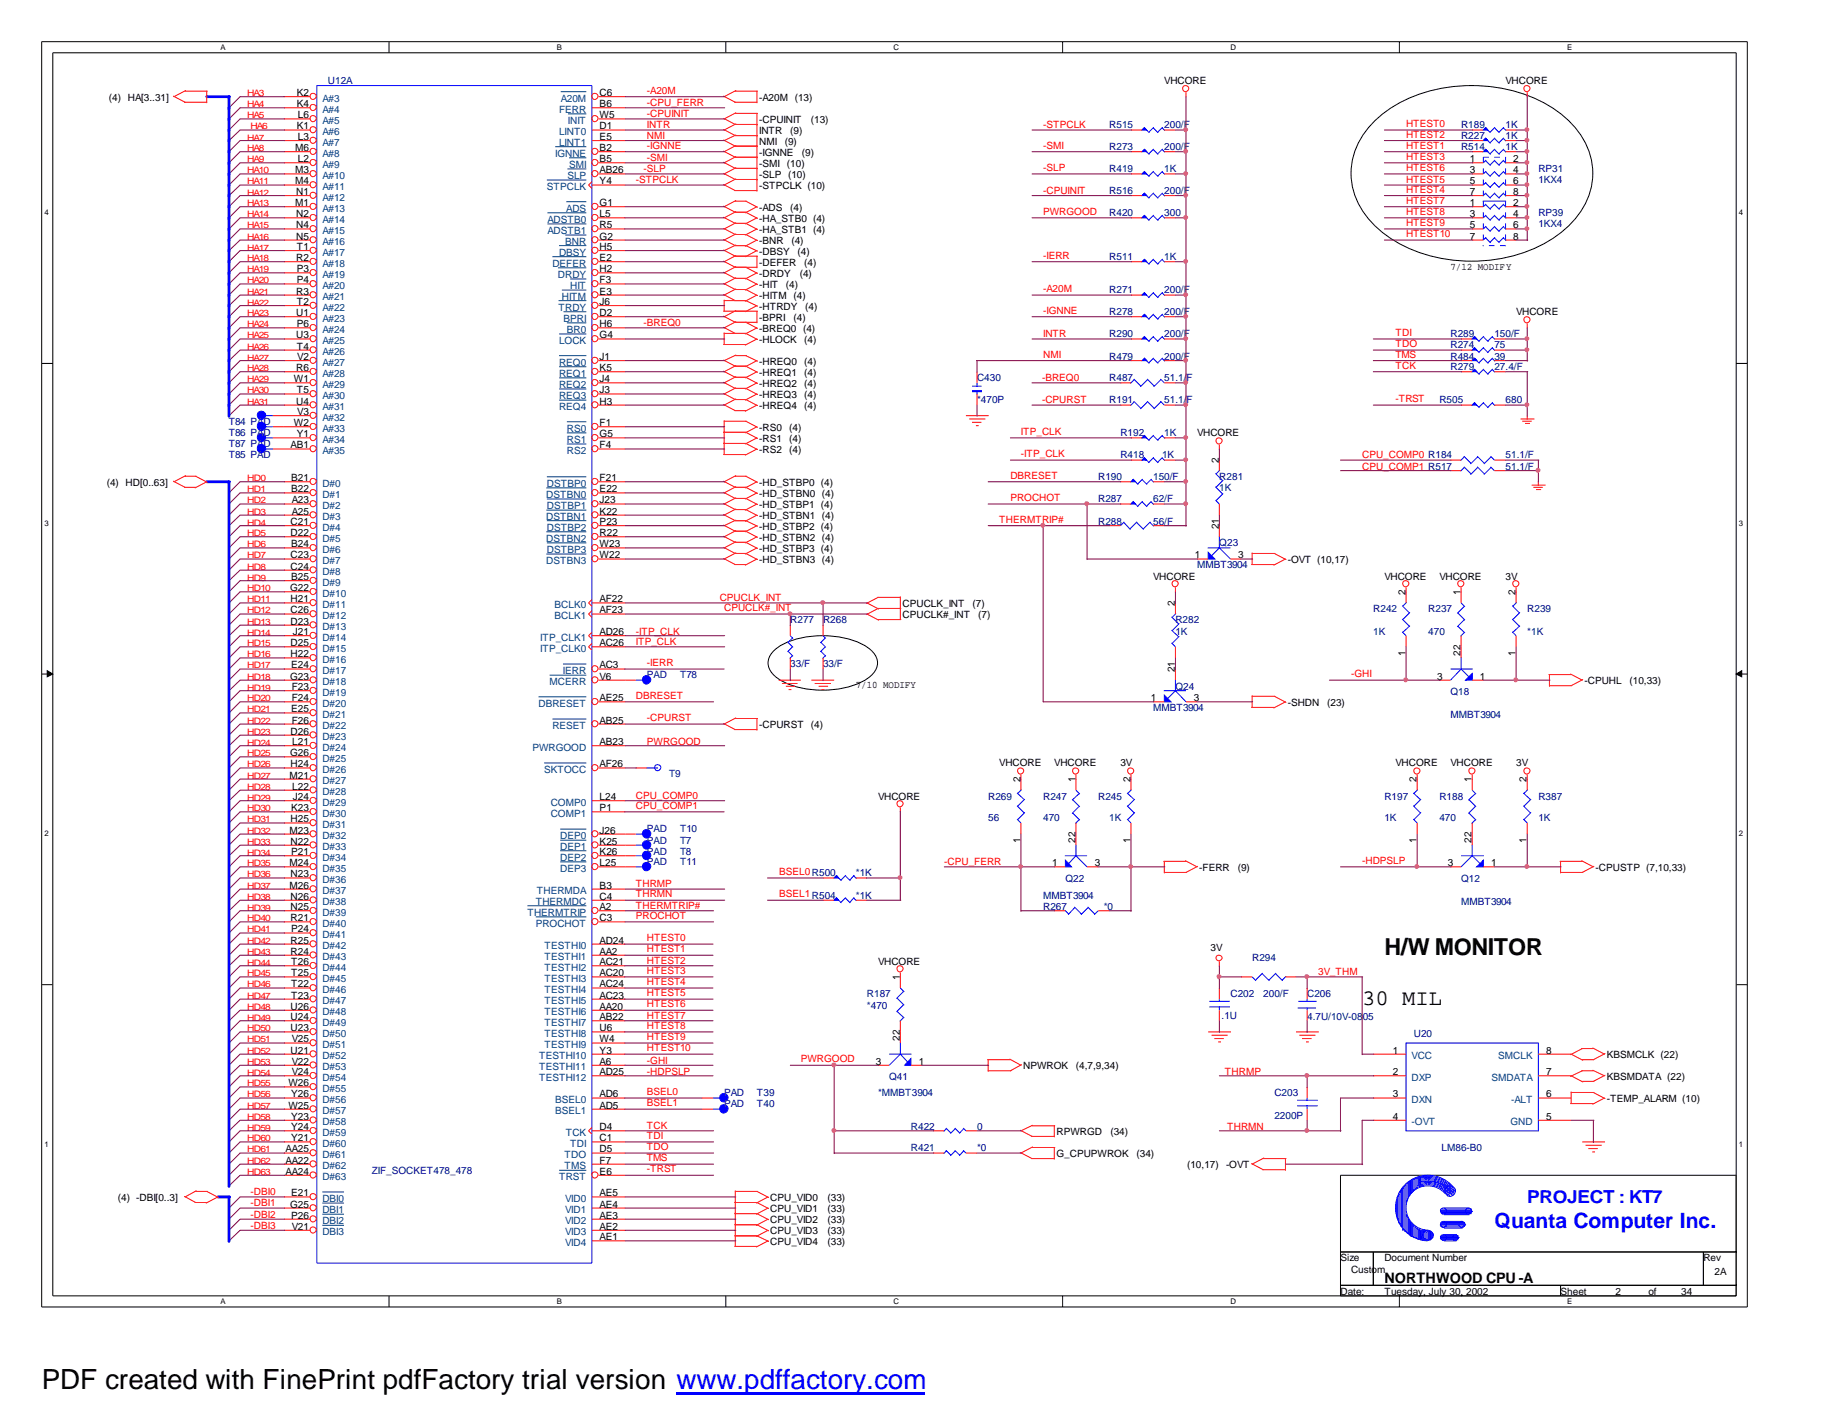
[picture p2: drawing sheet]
<svg xmlns="http://www.w3.org/2000/svg" width="279mm" height="216mm" viewBox="0 0 279 216" stroke-linecap="round" stroke-linejoin="round" font-family="sans-serif">
<defs><g id="words">
<text font-size="4.2" x="6.3" y="211.7">PDF created with FinePrint pdfFactory trial version www.pdffactory.com</text>
<text font-size="3.6" x="210.9" y="145.5">H/W MONITOR</text>
<text font-size="3.4" x="207.5" y="153.2">30 MIL</text>
<text font-size="3.2" fill="#00f" x="227.7" y="187.1">Quanta Computer Inc.</text>
<text font-size="2.7" fill="#00f" x="232.7" y="183.2">PROJECT : KT7</text>
<text font-size="2.2" x="210.9" y="195.5">NORTHWOOD CPU -A</text>
<g font-size="1.5">
<text x="16.6" y="15.3">(4) HA[3..31]</text>
<text x="45.2" y="14.6">K2</text>
<text x="45.2" y="16.3">K4</text>
<text x="91.4" y="16.3">B6</text>
<text x="91.4" y="14.6">C6</text>
<text x="115.7" y="15.3">-A20M (13)</text>
<text x="177.4" y="12.9">VHCORE</text>
<text x="229.4" y="12.9">VHCORE</text>
<text x="45" y="23">M6</text>
<text x="45.2" y="19.7">K1</text>
<text x="45.4" y="18">L6</text>
<text x="45.4" y="21.3">L3</text>
<text x="91.4" y="23">B2</text>
<text x="91.4" y="18">W5</text>
<text x="91.4" y="19.7">D1</text>
<text x="91.4" y="21.3">E5</text>
<text x="115.7" y="18.7">-CPUINIT</text>
<text x="115.7" y="20.4">INTR</text>
<text x="115.7" y="22.1">NMI</text>
<text x="115.7" y="23.7">-IGNNE</text>
<text x="119.5" y="22.1">(9)</text>
<text x="120.4" y="20.4">(9)</text>
<text x="122.2" y="23.7">(9)</text>
<text x="123.5" y="18.7">(13)</text>
<text x="45" y="26.4">M3</text>
<text x="45" y="28.1">M4</text>
<text x="45.1" y="29.7">N1</text>
<text x="45.4" y="24.7">L2</text>
<text x="91.4" y="28.1">Y4</text>
<text x="91.4" y="24.7">B5</text>
<text x="91.4" y="26.4">AB26</text>
<text x="115.7" y="25.4">-SMI (10)</text>
<text x="115.7" y="28.8">-STPCLK (10)</text>
<text x="115.7" y="27.1">-SLP (10)</text>
<text x="223.9" y="24.7">1</text>
<text x="223.9" y="26.4">3</text>
<text x="223.9" y="28.1">5</text>
<text x="223.9" y="29.7">7</text>
<text x="230.5" y="24.7">2</text>
<text x="230.5" y="26.4">4</text>
<text x="230.5" y="28.1">6</text>
<text x="230.5" y="29.7">8</text>
<text x="45" y="31.4">M1</text>
<text x="45.1" y="33.1">N2</text>
<text x="45.1" y="34.8">N4</text>
<text x="91.4" y="31.4">G1</text>
<text x="91.4" y="33.1">L5</text>
<text x="91.4" y="34.8">R5</text>
<text x="115.7" y="32.1">-ADS</text>
<text x="115.7" y="33.8">-HA_STB0 (4)</text>
<text x="115.7" y="35.5">-HA_STB1 (4)</text>
<text x="120.4" y="32.1">(4)</text>
<text x="223.9" y="31.4">1</text>
<text x="223.9" y="33.1">3</text>
<text x="223.9" y="34.8">5</text>
<text x="230.5" y="31.4">2</text>
<text x="230.5" y="33.1">4</text>
<text x="230.5" y="34.8">6</text>
<text x="45.1" y="36.5">N5</text>
<text x="45.1" y="39.8">R2</text>
<text x="45.2" y="38.1">T1</text>
<text x="45.2" y="41.5">P3</text>
<text x="91.4" y="36.5">G2</text>
<text x="91.4" y="38.1">H5</text>
<text x="91.4" y="39.8">E2</text>
<text x="91.4" y="41.5">H2</text>
<text x="115.7" y="37.2">-BNR</text>
<text x="115.7" y="38.9">-DBSY</text>
<text x="115.7" y="40.5">-DEFER</text>
<text x="120.6" y="37.2">(4)</text>
<text x="121.5" y="38.9">(4)</text>
<text x="122.5" y="40.5">(4)</text>
<text x="221" y="41.1">7/12 MODIFY</text>
<text x="223.9" y="36.5">7</text>
<text x="230.5" y="36.5">8</text>
<text x="45.1" y="44.9">R3</text>
<text x="45.2" y="43.2">P4</text>
<text x="45.2" y="46.5">T2</text>
<text x="91.4" y="43.2">F3</text>
<text x="91.4" y="44.9">E3</text>
<text x="91.4" y="46.5">J6</text>
<text x="115.7" y="42.2">-DRDY</text>
<text x="115.7" y="43.9">-HIT</text>
<text x="115.7" y="45.6">-HITM (4)</text>
<text x="115.7" y="47.2">-HTRDY</text>
<text x="119.7" y="43.9">(4)</text>
<text x="121.8" y="42.2">(4)</text>
<text x="122.7" y="47.2">(4)</text>
<text x="45.1" y="48.2">U1</text>
<text x="45.1" y="51.6">U3</text>
<text x="45.2" y="49.9">P6</text>
<text x="45.2" y="53.3">T4</text>
<text x="91.4" y="48.2">D2</text>
<text x="91.4" y="49.9">H6</text>
<text x="91.4" y="51.6">G4</text>
<text x="115.7" y="48.9">-BPRI</text>
<text x="115.7" y="52.2">-HLOCK</text>
<text x="115.7" y="50.5">-BREQ0 (4)</text>
<text x="120.9" y="48.9">(4)</text>
<text x="122.5" y="52.2">(4)</text>
<text x="231" y="48">VHCORE</text>
<text x="44.8" y="58.3">W1</text>
<text x="45.1" y="56.6">R6</text>
<text x="45.2" y="59.9">T5</text>
<text x="45.3" y="54.9">V2</text>
<text x="91.4" y="54.9">J1</text>
<text x="91.4" y="56.6">K5</text>
<text x="91.4" y="58.3">J4</text>
<text x="91.4" y="59.9">J3</text>
<text x="115.7" y="55.6">-HREQ0</text>
<text x="115.7" y="58.9">-HREQ2</text>
<text x="115.7" y="57.2">-HREQ1</text>
<text x="122.5" y="55.6">(4)</text>
<text x="122.5" y="58.9">(4)</text>
<text x="122.5" y="57.2">(4)</text>
<text x="44.8" y="64.9">W2</text>
<text x="45.1" y="61.6">U4</text>
<text x="45.3" y="63.2">V3</text>
<text x="91.4" y="61.6">H3</text>
<text x="91.4" y="64.9">F1</text>
<text x="115.7" y="65.6">-RS0</text>
<text x="115.7" y="60.6">-HREQ3</text>
<text x="115.7" y="62.3">-HREQ4</text>
<text x="120.2" y="65.6">(4)</text>
<text x="122.5" y="60.6">(4)</text>
<text x="122.5" y="62.3">(4)</text>
<text x="44.3" y="68.3">AB1</text>
<text x="45.2" y="66.6">Y1</text>
<text x="91.4" y="66.6">G5</text>
<text x="91.4" y="68.3">F4</text>
<text x="115.7" y="67.3">-RS1</text>
<text x="115.7" y="69">-RS2</text>
<text x="120.2" y="67.3">(4)</text>
<text x="120.2" y="69">(4)</text>
<text x="182.4" y="66.5">VHCORE</text>
<text x="185.7" y="70.5" transform="rotate(-90 185.7 70.5)">2</text>
<text x="16.3" y="74">(4) HD[0..63]</text>
<text x="44.4" y="73.3">B21</text>
<text x="44.4" y="75">B22</text>
<text x="44.4" y="76.7">A23</text>
<text x="91.4" y="73.3">F21</text>
<text x="91.4" y="75">E22</text>
<text x="91.4" y="76.7">J23</text>
<text x="115.7" y="74">-HD_STBP0 (4)</text>
<text x="115.7" y="75.7">-HD_STBN0 (4)</text>
<text x="115.7" y="77.4">-HD_STBP1 (4)</text>
<text x="44.3" y="80">C21</text>
<text x="44.3" y="81.7">D22</text>
<text x="44.4" y="83.4">B24</text>
<text x="44.4" y="78.4">A25</text>
<text x="91.4" y="78.4">K22</text>
<text x="91.4" y="80">P23</text>
<text x="91.4" y="81.7">R22</text>
<text x="91.4" y="83.4">W23</text>
<text x="115.7" y="79.1">-HD_STBN1 (4)</text>
<text x="115.7" y="80.8">-HD_STBP2 (4)</text>
<text x="115.7" y="82.4">-HD_STBN2 (4)</text>
<text x="185.7" y="80.6" transform="rotate(-90 185.7 80.6)">21</text>
<text x="44.3" y="85.1">C23</text>
<text x="44.3" y="86.8">C24</text>
<text x="44.4" y="88.4">B25</text>
<text x="91.4" y="85.1">W22</text>
<text x="115.7" y="84.1">-HD_STBP3 (4)</text>
<text x="115.7" y="85.8">-HD_STBN3 (4)</text>
<text x="175.7" y="88.3">VHCORE</text>
<text x="182" y="85.1">1</text>
<text x="188.6" y="85.1">3</text>
<text x="196.2" y="85.8">-OVT (10,17)</text>
<text x="210.9" y="88.3">VHCORE</text>
<text x="219.3" y="88.3">VHCORE</text>
<text x="229.4" y="88.3">3V</text>
<text x="44.2" y="90.1">G22</text>
<text x="44.3" y="91.8">H21</text>
<text x="44.3" y="93.5">C26</text>
<text x="44.3" y="95.2">D23</text>
<text x="91.4" y="91.8">AF22</text>
<text x="91.4" y="93.5">AF23</text>
<text x="137.5" y="94.1">CPUCLK#_INT</text>
<text x="137.5" y="92.5">CPUCLK_INT</text>
<text x="148.2" y="92.5">(7)</text>
<text x="149" y="94.1">(7)</text>
<text x="179" y="92.4" transform="rotate(-90 179 92.4)">2</text>
<text x="214.1" y="90.7" transform="rotate(-90 214.1 90.7)">2</text>
<text x="222.5" y="90.7" transform="rotate(-90 222.5 90.7)">1</text>
<text x="230.9" y="90.7" transform="rotate(-90 230.9 90.7)">2</text>
<text x="44.3" y="98.5">D25</text>
<text x="44.3" y="100.2">H22</text>
<text x="44.4" y="101.9">E24</text>
<text x="44.6" y="96.8">J21</text>
<text x="91.4" y="101.9">AC3</text>
<text x="91.4" y="98.5">AC26</text>
<text x="91.4" y="96.8">AD26</text>
<text x="214.1" y="99.9" transform="rotate(-90 214.1 99.9)">1</text>
<text x="222.5" y="99.9" transform="rotate(-90 222.5 99.9)">22</text>
<text x="230.9" y="99.9" transform="rotate(-90 230.9 99.9)">1</text>
<text x="44.2" y="103.5">G23</text>
<text x="44.4" y="105.2">F23</text>
<text x="44.4" y="106.8">F24</text>
<text x="91.4" y="106.8">AE25</text>
<text x="91.4" y="103.5">V6</text>
<text x="130.4" y="104.9">7/10 MODIFY</text>
<text x="175.3" y="106.8">1</text>
<text x="179" y="102.4" transform="rotate(-90 179 102.4)">21</text>
<text x="181.9" y="106.8">3</text>
<text x="196.2" y="107.5">-SHDN</text>
<text x="202.2" y="107.5">(23)</text>
<text x="218.9" y="103.5">3</text>
<text x="225.5" y="103.5">1</text>
<text x="241.4" y="104.2">-CPUHL</text>
<text x="248.2" y="104.2">(10,33)</text>
<text x="44.3" y="111.9">D26</text>
<text x="44.4" y="108.5">E25</text>
<text x="44.4" y="110.2">F26</text>
<text x="44.5" y="113.5">L21</text>
<text x="91.4" y="110.2">AB25</text>
<text x="91.4" y="113.5">AB23</text>
<text x="115.7" y="110.9">-CPURST</text>
<text x="123.5" y="110.9">(4)</text>
<text x="44.1" y="118.6">M21</text>
<text x="44.2" y="115.2">G26</text>
<text x="44.3" y="116.9">H24</text>
<text x="91.4" y="116.9">AF26</text>
<text x="152.2" y="116.8">VHCORE</text>
<text x="155.4" y="119.2" transform="rotate(-90 155.4 119.2)">2</text>
<text x="160.6" y="116.8">VHCORE</text>
<text x="163.8" y="119.2" transform="rotate(-90 163.8 119.2)">1</text>
<text x="170.7" y="116.8">3V</text>
<text x="172.2" y="119.2" transform="rotate(-90 172.2 119.2)">2</text>
<text x="212.6" y="116.8">VHCORE</text>
<text x="215.8" y="119.2" transform="rotate(-90 215.8 119.2)">2</text>
<text x="221" y="116.8">VHCORE</text>
<text x="224.2" y="119.2" transform="rotate(-90 224.2 119.2)">1</text>
<text x="231" y="116.8">3V</text>
<text x="232.6" y="119.2" transform="rotate(-90 232.6 119.2)">2</text>
<text x="44.3" y="125.3">H25</text>
<text x="44.4" y="123.6">K23</text>
<text x="44.5" y="120.3">L22</text>
<text x="44.6" y="121.9">J24</text>
<text x="91.4" y="121.9">L24</text>
<text x="91.4" y="123.6">P1</text>
<text x="133.8" y="121.8">VHCORE</text>
<text x="44.1" y="127">M23</text>
<text x="44.1" y="132">M24</text>
<text x="44.3" y="128.7">N22</text>
<text x="44.4" y="130.3">P21</text>
<text x="91.4" y="127">J26</text>
<text x="91.4" y="128.7">K25</text>
<text x="91.4" y="130.3">K26</text>
<text x="91.4" y="132">L25</text>
<text x="155.4" y="128.4" transform="rotate(-90 155.4 128.4)">1</text>
<text x="160.3" y="132">1</text>
<text x="163.8" y="128.4" transform="rotate(-90 163.8 128.4)">22</text>
<text x="166.8" y="132">3</text>
<text x="172.2" y="128.4" transform="rotate(-90 172.2 128.4)">1</text>
<text x="215.8" y="128.4" transform="rotate(-90 215.8 128.4)">1</text>
<text x="220.6" y="132">3</text>
<text x="224.2" y="128.4" transform="rotate(-90 224.2 128.4)">22</text>
<text x="227.2" y="132">1</text>
<text x="232.6" y="128.4" transform="rotate(-90 232.6 128.4)">1</text>
<text x="44.1" y="135.4">M26</text>
<text x="44.3" y="133.7">N23</text>
<text x="44.3" y="137.1">N26</text>
<text x="91.4" y="135.4">B3</text>
<text x="91.4" y="137.1">C4</text>
<text x="182.7" y="132.7">-FERR</text>
<text x="188.6" y="132.7">(9)</text>
<text x="243.1" y="132.7">-CPUSTP (7,10,33)</text>
<text x="44.3" y="138.7">N25</text>
<text x="44.3" y="140.4">R21</text>
<text x="44.3" y="143.8">R25</text>
<text x="44.4" y="142.1">P24</text>
<text x="91.4" y="143.8">AD24</text>
<text x="91.4" y="138.7">A2</text>
<text x="91.4" y="140.4">C3</text>
<text x="44.3" y="145.5">R24</text>
<text x="44.4" y="147.1">T26</text>
<text x="44.4" y="148.8">T25</text>
<text x="91.4" y="145.5">AA2</text>
<text x="91.4" y="147.1">AC21</text>
<text x="91.4" y="148.8">AC20</text>
<text x="133.8" y="147">VHCORE</text>
<text x="137.1" y="149.4" transform="rotate(-90 137.1 149.4)">1</text>
<text x="184.4" y="144.9">3V</text>
<text x="44.3" y="153.8">U26</text>
<text x="44.3" y="155.4">U24</text>
<text x="44.4" y="150.5">T22</text>
<text x="44.4" y="152.1">T23</text>
<text x="91.4" y="150.5">AC24</text>
<text x="91.4" y="152.1">AC23</text>
<text x="91.4" y="153.8">AA20</text>
<text x="91.4" y="155.4">AB22</text>
<text x="44.3" y="157.1">U23</text>
<text x="44.3" y="160.5">U21</text>
<text x="44.4" y="158.8">V25</text>
<text x="91.4" y="157.1">U6</text>
<text x="91.4" y="158.8">W4</text>
<text x="91.4" y="160.5">Y3</text>
<text x="137.1" y="158.6" transform="rotate(-90 137.1 158.6)">22</text>
<text x="212.2" y="160.5">1</text>
<text x="235.5" y="160.5">8</text>
<text x="244.8" y="161.2">KBSMCLK (22)</text>
<text x="43.9" y="165.5">W26</text>
<text x="44.4" y="167.2">Y26</text>
<text x="44.4" y="162.2">V22</text>
<text x="44.4" y="163.8">V24</text>
<text x="91.4" y="162.2">A6</text>
<text x="91.4" y="163.8">AD25</text>
<text x="91.4" y="167.2">AD6</text>
<text x="133.4" y="162.2">3</text>
<text x="140" y="162.2">1</text>
<text x="155.9" y="162.9">NPWROK</text>
<text x="163.9" y="162.9">(4,7,9,34)</text>
<text x="212.2" y="163.8">2</text>
<text x="212.2" y="167.2">3</text>
<text x="235.5" y="167.2">6</text>
<text x="235.5" y="163.8">7</text>
<text x="244.8" y="167.9">-TEMP_ALARM (10)</text>
<text x="244.8" y="164.6">KBSMDATA (22)</text>
<text x="43.9" y="168.9">W25</text>
<text x="44.4" y="170.6">Y23</text>
<text x="44.4" y="172.2">Y24</text>
<text x="44.4" y="173.9">Y21</text>
<text x="91.4" y="172.2">D4</text>
<text x="91.4" y="173.9">C1</text>
<text x="91.4" y="168.9">AD5</text>
<text x="161" y="173">RPWRGD</text>
<text x="169.2" y="173">(34)</text>
<text x="212.2" y="170.6">4</text>
<text x="235.5" y="170.6">5</text>
<text x="43.5" y="175.6">AA25</text>
<text x="43.5" y="177.3">AA22</text>
<text x="43.5" y="179">AA24</text>
<text x="91.4" y="175.6">D5</text>
<text x="91.4" y="177.3">F7</text>
<text x="91.4" y="179">E6</text>
<text x="161" y="176.3">G_CPUPWROK</text>
<text x="173.1" y="176.3">(34)</text>
<text x="180.8" y="178">(10,17)</text>
<text x="186.8" y="178">-OVT</text>
<text x="17.9" y="183">(4) -DBI[0..3]</text>
<text x="44.2" y="184">G25</text>
<text x="44.4" y="182.3">E21</text>
<text x="44.4" y="185.7">P26</text>
<text x="91.4" y="182.3">AE5</text>
<text x="91.4" y="184">AE4</text>
<text x="91.4" y="185.7">AE3</text>
<text x="117.3" y="183">CPU_VID0</text>
<text x="117.3" y="184.7">CPU_VID1</text>
<text x="126.1" y="183">(33)</text>
<text x="126.1" y="184.7">(33)</text>
<text x="44.4" y="187.4">V21</text>
<text x="91.4" y="187.4">AE2</text>
<text x="91.4" y="189">AE1</text>
<text x="117.3" y="186.4">CPU_VID2</text>
<text x="117.3" y="188">CPU_VID3</text>
<text x="117.3" y="189.7">CPU_VID4</text>
<text x="126.1" y="186.4">(33)</text>
<text x="126.1" y="188">(33)</text>
<text x="126.1" y="189.7">(33)</text>
<text x="204.2" y="192.2">Size</text>
<text x="204.2" y="197.3">Date:</text>
<text x="205.8" y="193.9">Custom</text>
<text x="210.9" y="197.3">Tuesday, July 30, 2002</text>
<text x="210.9" y="192.2">Document Number</text>
<text x="237.7" y="197.3">Sheet</text>
<text x="246.1" y="197.3">2</text>
<text x="251.1" y="197.3">of</text>
<text x="256.1" y="197.3">34</text>
<text x="259.5" y="192.2">Rev</text>
<text x="261.2" y="194.2">2A</text>
</g>
<g font-size="1.5" fill="#004080">
<text x="49.1" y="15.5">A#3</text>
<text x="49.1" y="17.2">A#4</text>
<text x="85.2" y="17.2">FERR</text>
<text x="85.4" y="15.5">A20M</text>
<text x="49.1" y="18.9">A#5</text>
<text x="49.1" y="20.6">A#6</text>
<text x="49.1" y="22.2">A#7</text>
<text x="49.1" y="23.9">A#8</text>
<text x="84.6" y="23.9">IGNNE</text>
<text x="85.2" y="20.6">LINT0</text>
<text x="85.2" y="22.2">LINT1</text>
<text x="86.5" y="18.9">INIT</text>
<text x="49.1" y="25.6">A#9</text>
<text x="49.1" y="27.3">A#10</text>
<text x="49.1" y="29">A#11</text>
<text x="83.3" y="29">STPCLK</text>
<text x="86.4" y="27.3">SLP</text>
<text x="86.7" y="25.6">SMI</text>
<text x="49.1" y="30.6">A#12</text>
<text x="49.1" y="32.3">A#13</text>
<text x="49.1" y="34">A#14</text>
<text x="49.1" y="35.6">A#15</text>
<text x="83.4" y="34">ADSTB0</text>
<text x="83.4" y="35.6">ADSTB1</text>
<text x="86.3" y="32.3">ADS</text>
<text x="49.1" y="37.3">A#16</text>
<text x="49.1" y="38.9">A#17</text>
<text x="49.1" y="40.6">A#18</text>
<text x="84.2" y="40.6">DEFER</text>
<text x="85.2" y="38.9">DBSY</text>
<text x="86.1" y="37.3">BNR</text>
<text x="49.1" y="42.3">A#19</text>
<text x="49.1" y="44">A#20</text>
<text x="49.1" y="45.7">A#21</text>
<text x="49.1" y="47.3">A#22</text>
<text x="85" y="42.3">DRDY</text>
<text x="85.1" y="47.3">TRDY</text>
<text x="85.6" y="45.7">HITM</text>
<text x="86.9" y="44">HIT</text>
<text x="49.1" y="49">A#23</text>
<text x="49.1" y="50.7">A#24</text>
<text x="49.1" y="52.4">A#25</text>
<text x="85.2" y="52.4">LOCK</text>
<text x="85.9" y="49">BPRI</text>
<text x="86.4" y="50.7">BR0</text>
<text x="49.1" y="54.1">A#26</text>
<text x="49.1" y="55.7">A#27</text>
<text x="49.1" y="57.4">A#28</text>
<text x="49.1" y="59.1">A#29</text>
<text x="85.2" y="55.7">REQ0</text>
<text x="85.2" y="57.4">REQ1</text>
<text x="85.2" y="59.1">REQ2</text>
<text x="49.1" y="60.8">A#30</text>
<text x="49.1" y="62.5">A#31</text>
<text x="49.1" y="64.1">A#32</text>
<text x="49.1" y="65.8">A#33</text>
<text x="85.2" y="60.8">REQ3</text>
<text x="85.2" y="62.5">REQ4</text>
<text x="86.4" y="65.8">RS0</text>
<text x="49.1" y="67.5">A#34</text>
<text x="49.1" y="69.2">A#35</text>
<text x="86.4" y="67.5">RS1</text>
<text x="86.4" y="69.2">RS2</text>
<text x="49.1" y="74.2">D#0</text>
<text x="49.1" y="75.9">D#1</text>
<text x="49.1" y="77.6">D#2</text>
<text x="83.2" y="75.9">DSTBN0</text>
<text x="83.3" y="74.2">DSTBP0</text>
<text x="83.3" y="77.6">DSTBP1</text>
<text x="49.1" y="79.2">D#3</text>
<text x="49.1" y="80.9">D#4</text>
<text x="49.1" y="82.5">D#5</text>
<text x="83.2" y="79.2">DSTBN1</text>
<text x="83.2" y="82.5">DSTBN2</text>
<text x="83.3" y="80.9">DSTBP2</text>
<text x="49.1" y="84.2">D#6</text>
<text x="49.1" y="85.9">D#7</text>
<text x="49.1" y="87.6">D#8</text>
<text x="49.1" y="89.2">D#9</text>
<text x="83.2" y="85.9">DSTBN3</text>
<text x="83.3" y="84.2">DSTBP3</text>
<text x="49.1" y="90.9">D#10</text>
<text x="49.1" y="92.6">D#11</text>
<text x="49.1" y="94.3">D#12</text>
<text x="84.5" y="92.6">BCLK0</text>
<text x="84.5" y="94.3">BCLK1</text>
<text x="49.1" y="96">D#13</text>
<text x="49.1" y="97.6">D#14</text>
<text x="49.1" y="99.3">D#15</text>
<text x="49.1" y="101">D#16</text>
<text x="82.3" y="99.3">ITP_CLK0</text>
<text x="82.3" y="97.6">ITP_CLK1</text>
<text x="49.1" y="102.7">D#17</text>
<text x="49.1" y="104.4">D#18</text>
<text x="49.1" y="106">D#19</text>
<text x="49.1" y="107.7">D#20</text>
<text x="82" y="107.7">DBRESET</text>
<text x="83.7" y="104.4">MCERR</text>
<text x="85.8" y="102.7">IERR</text>
<text x="49.1" y="109.4">D#21</text>
<text x="49.1" y="111.1">D#22</text>
<text x="49.1" y="112.8">D#23</text>
<text x="84.2" y="111.1">RESET</text>
<text x="49.1" y="114.4">D#24</text>
<text x="49.1" y="116.1">D#25</text>
<text x="49.1" y="117.8">D#26</text>
<text x="49.1" y="119.5">D#27</text>
<text x="81.1" y="114.4">PWRGOOD</text>
<text x="82.9" y="117.8">SKTOCC</text>
<text x="49.1" y="121.2">D#28</text>
<text x="49.1" y="122.8">D#29</text>
<text x="49.1" y="124.5">D#30</text>
<text x="83.9" y="122.8">COMP0</text>
<text x="83.9" y="124.5">COMP1</text>
<text x="49.1" y="126.2">D#31</text>
<text x="49.1" y="127.8">D#32</text>
<text x="49.1" y="129.5">D#33</text>
<text x="49.1" y="131.1">D#34</text>
<text x="85.3" y="127.8">DEP0</text>
<text x="85.3" y="129.5">DEP1</text>
<text x="85.3" y="131.1">DEP2</text>
<text x="49.1" y="132.8">D#35</text>
<text x="49.1" y="134.5">D#36</text>
<text x="49.1" y="136.2">D#37</text>
<text x="49.1" y="137.9">D#38</text>
<text x="81.6" y="137.9">THERMDC</text>
<text x="81.8" y="136.2">THERMDA</text>
<text x="85.3" y="132.8">DEP3</text>
<text x="49.1" y="139.5">D#39</text>
<text x="49.1" y="141.2">D#40</text>
<text x="49.1" y="142.9">D#41</text>
<text x="80.3" y="139.5">THERMTRIP</text>
<text x="81.6" y="141.2">PROCHOT</text>
<text x="49.1" y="144.6">D#42</text>
<text x="49.1" y="146.3">D#43</text>
<text x="49.1" y="147.9">D#44</text>
<text x="49.1" y="149.6">D#45</text>
<text x="83" y="144.6">TESTHI0</text>
<text x="83" y="146.3">TESTHI1</text>
<text x="83" y="147.9">TESTHI2</text>
<text x="83" y="149.6">TESTHI3</text>
<text x="49.1" y="151.3">D#46</text>
<text x="49.1" y="153">D#47</text>
<text x="49.1" y="154.7">D#48</text>
<text x="83" y="151.3">TESTHI4</text>
<text x="83" y="153">TESTHI5</text>
<text x="83" y="154.7">TESTHI6</text>
<text x="49.1" y="156.3">D#49</text>
<text x="49.1" y="158">D#50</text>
<text x="49.1" y="159.7">D#51</text>
<text x="49.1" y="161.4">D#52</text>
<text x="82.1" y="161.4">TESTHI10</text>
<text x="83" y="156.3">TESTHI7</text>
<text x="83" y="158">TESTHI8</text>
<text x="83" y="159.7">TESTHI9</text>
<text x="215.1" y="161.4">VCC</text>
<text x="228.3" y="161.4">SMCLK</text>
<text x="49.1" y="163.1">D#53</text>
<text x="49.1" y="164.7">D#54</text>
<text x="49.1" y="166.4">D#55</text>
<text x="82.1" y="163.1">TESTHI11</text>
<text x="82.1" y="164.7">TESTHI12</text>
<text x="215.1" y="164.7">DXP</text>
<text x="227.2" y="164.7">SMDATA</text>
<text x="49.1" y="168.1">D#56</text>
<text x="49.1" y="169.8">D#57</text>
<text x="49.1" y="171.4">D#58</text>
<text x="49.1" y="173.1">D#59</text>
<text x="84.6" y="168.1">BSEL0</text>
<text x="84.6" y="169.8">BSEL1</text>
<text x="86.2" y="173.1">TCK</text>
<text x="215.1" y="168.1">DXN</text>
<text x="215.1" y="171.4">-OVT</text>
<text x="230.1" y="171.4">GND</text>
<text x="230.2" y="168.1">-ALT</text>
<text x="49.1" y="174.8">D#60</text>
<text x="49.1" y="176.4">D#61</text>
<text x="49.1" y="178.1">D#62</text>
<text x="49.1" y="179.8">D#63</text>
<text x="85.2" y="179.8">TRST</text>
<text x="86" y="176.4">TDO</text>
<text x="86" y="178.1">TMS</text>
<text x="86.9" y="174.8">TDI</text>
<text x="49.1" y="184.8">DBI1</text>
<text x="49.1" y="183.1">DBI0</text>
<text x="86.1" y="183.1">VID0</text>
<text x="86.1" y="184.8">VID1</text>
<text x="49.1" y="186.5">DBI2</text>
<text x="49.1" y="188.2">DBI3</text>
<text x="86.1" y="186.5">VID2</text>
<text x="86.1" y="188.2">VID3</text>
<text x="86.1" y="189.8">VID4</text>
</g>
<g font-size="1.5" fill="#000080">
<text x="50" y="12.9">U12A</text>
<text x="169" y="22.9">R273</text>
<text x="169" y="19.6">R515</text>
<text x="177.4" y="22.9">200/F</text>
<text x="177.4" y="19.6">200/F</text>
<text x="222.6" y="22.9">R514</text>
<text x="222.6" y="21.3">R227</text>
<text x="222.6" y="19.6">R189</text>
<text x="229.4" y="22.9">1K</text>
<text x="229.4" y="21.3">1K</text>
<text x="229.4" y="19.6">1K</text>
<text x="169" y="26.2">R419</text>
<text x="169" y="29.6">R516</text>
<text x="177.4" y="26.2">1K</text>
<text x="177.4" y="29.6">200/F</text>
<text x="234.4" y="26.2">RP31</text>
<text x="234.4" y="27.9">1KX4</text>
<text x="169" y="32.9">R420</text>
<text x="177.4" y="32.9">300</text>
<text x="234.4" y="32.9">RP39</text>
<text x="234.4" y="34.6">1KX4</text>
<text x="169" y="39.6">R511</text>
<text x="177.4" y="39.6">1K</text>
<text x="169" y="44.7">R271</text>
<text x="177.4" y="44.7">200/F</text>
<text x="169" y="51.4">R290</text>
<text x="169" y="48">R278</text>
<text x="177.4" y="51.4">200/F</text>
<text x="177.4" y="48">200/F</text>
<text x="221" y="53.1">R274</text>
<text x="221" y="51.4">R289</text>
<text x="227.7" y="53.1">75</text>
<text x="227.7" y="51.4">150/F</text>
<text x="148.8" y="58.1">C430</text>
<text x="169" y="54.8">R479</text>
<text x="169" y="58.1">R487</text>
<text x="177.4" y="54.8">200/F</text>
<text x="177.4" y="58.1">51.1/F</text>
<text x="221" y="54.8">R484</text>
<text x="221" y="56.4">R279</text>
<text x="227.7" y="54.8">39</text>
<text x="227.7" y="56.4">27.4/F</text>
<text x="34.9" y="64.8">T84 PAD</text>
<text x="148.8" y="61.5">*470P</text>
<text x="169" y="61.5">R191</text>
<text x="177.4" y="61.5">51.1/F</text>
<text x="219.3" y="61.5">R505</text>
<text x="229.4" y="61.5">680</text>
<text x="34.9" y="68.2">T87 PAD</text>
<text x="34.9" y="69.8">T85 PAD</text>
<text x="34.9" y="66.5">T86 PAD</text>
<text x="170.7" y="66.5">R192</text>
<text x="170.7" y="69.8">R418</text>
<text x="177" y="69.8">1K</text>
<text x="177.4" y="66.5">1K</text>
<text x="229.4" y="69.8">51.1/F</text>
<text x="229.4" y="71.5">51.1/F</text>
<text x="167.3" y="73.2">R190</text>
<text x="167.3" y="76.5">R287</text>
<text x="175.7" y="73.2">150/F</text>
<text x="175.7" y="76.5">62/F</text>
<text x="185.8" y="73.2">R281</text>
<text x="185.8" y="74.8">1K</text>
<text x="167.3" y="79.9">R288</text>
<text x="175.7" y="79.9">56/F</text>
<text x="185.8" y="83.2">Q23</text>
<text x="182.4" y="86.6">MMBT3904</text>
<text x="120.4" y="95">R277</text>
<text x="125.4" y="95">R268</text>
<text x="179.1" y="95">R282</text>
<text x="209.2" y="93.3">R242</text>
<text x="217.6" y="93.3">R237</text>
<text x="232.7" y="93.3">R239</text>
<text x="120.4" y="101.7">33/F</text>
<text x="125.4" y="101.7">33/F</text>
<text x="179.1" y="96.7">1K</text>
<text x="209.2" y="96.7">1K</text>
<text x="217.6" y="96.7">470</text>
<text x="232.7" y="96.7">*1K</text>
<text x="98.6" y="103.4">PAD</text>
<text x="103.6" y="103.4">T78</text>
<text x="179.1" y="105.1">Q24</text>
<text x="221" y="105.9">Q18</text>
<text x="175.7" y="108.4">MMBT3904</text>
<text x="221" y="109.4">MMBT3904</text>
<text x="101.9" y="118.4">T9</text>
<text x="150.5" y="121.8">R269</text>
<text x="150.5" y="125.1">56</text>
<text x="158.9" y="121.8">R247</text>
<text x="158.9" y="125.1">470</text>
<text x="167.3" y="121.8">R245</text>
<text x="169" y="125.1">1K</text>
<text x="210.9" y="121.8">R197</text>
<text x="210.9" y="125.1">1K</text>
<text x="219.3" y="121.8">R188</text>
<text x="219.3" y="125.1">470</text>
<text x="234.4" y="121.8">R387</text>
<text x="234.4" y="125.1">1K</text>
<text x="98.6" y="131.8">PAD</text>
<text x="98.6" y="130.2">PAD</text>
<text x="98.6" y="128.5">PAD</text>
<text x="98.6" y="126.8">PAD</text>
<text x="103.6" y="131.8">T11</text>
<text x="103.6" y="130.2">T8</text>
<text x="103.6" y="128.5">T7</text>
<text x="103.6" y="126.8">T10</text>
<text x="130.4" y="136.9">*1K</text>
<text x="130.4" y="133.5">*1K</text>
<text x="158.9" y="136.9">MMBT3904</text>
<text x="162.3" y="134.4">Q22</text>
<text x="222.6" y="134.4">Q12</text>
<text x="222.6" y="137.9">MMBT3904</text>
<text x="158.9" y="138.6">R267</text>
<text x="168.1" y="138.6">*0</text>
<text x="190.8" y="146.5">R294</text>
<text x="132.1" y="152">R187</text>
<text x="132.1" y="153.7">*470</text>
<text x="186.1" y="155.2">.1U</text>
<text x="187.5" y="152">C202</text>
<text x="192.4" y="152">200/F</text>
<text x="199.1" y="152">C206</text>
<text x="199.1" y="155.4">4.7U/10V-0805</text>
<text x="215.4" y="158">U20</text>
<text x="110.3" y="167">PAD</text>
<text x="115.3" y="167">T39</text>
<text x="133.8" y="167">*MMBT3904</text>
<text x="135.5" y="164.6">Q41</text>
<text x="194.1" y="167">C203</text>
<text x="110.3" y="168.7">PAD</text>
<text x="115.3" y="168.7">T40</text>
<text x="138.8" y="172.1">R422</text>
<text x="148.8" y="172.1">0</text>
<text x="194.1" y="170.4">2200P</text>
<text x="56.6" y="178.8">ZIF_SOCKET478_478</text>
<text x="138.8" y="175.4">R421</text>
<text x="148.8" y="175.4">*0</text>
<text x="219.6" y="175.4">LM86-B0</text>
</g>
<g font-size="1.5" fill="#f00">
<text x="98.6" y="14.3">-A20M</text>
<text x="98.6" y="16.2">-CPU_FERR</text>
<text x="98.6" y="17.9">-CPUINIT</text>
<text x="98.6" y="19.6">INTR</text>
<text x="98.6" y="21.3">NMI</text>
<text x="98.6" y="22.7">-IGNNE</text>
<text x="158.9" y="22.7">-SMI</text>
<text x="158.9" y="19.6">-STPCLK</text>
<text x="214.2" y="19.4">HTEST0</text>
<text x="214.2" y="21.1">HTEST2</text>
<text x="214.2" y="22.7">HTEST1</text>
<text x="96.9" y="27.9">-STPCLK</text>
<text x="98" y="26.2">-SLP</text>
<text x="98.6" y="24.6">-SMI</text>
<text x="158.9" y="29.6">-CPUINIT</text>
<text x="158.9" y="26.1">-SLP</text>
<text x="214.2" y="29.5">HTEST4</text>
<text x="214.2" y="24.4">HTEST3</text>
<text x="214.2" y="26.1">HTEST6</text>
<text x="214.2" y="27.9">HTEST5</text>
<text x="158.9" y="32.8">PWRGOOD</text>
<text x="214.2" y="32.8">HTEST8</text>
<text x="214.2" y="34.5">HTEST9</text>
<text x="214.2" y="31.1">HTEST7</text>
<text x="158.9" y="39.5">-IERR</text>
<text x="214.2" y="36.2">HTEST10</text>
<text x="158.9" y="47.8">-IGNNE</text>
<text x="158.9" y="44.5">-A20M</text>
<text x="98" y="49.7">-BREQ0</text>
<text x="158.9" y="51.4">INTR</text>
<text x="212.6" y="51.2">TDI</text>
<text x="212.6" y="52.9">TDO</text>
<text x="158.7" y="58.1">-BREQ0</text>
<text x="158.9" y="54.6">NMI</text>
<text x="212.6" y="54.6">TMS</text>
<text x="212.6" y="56.2">TCK</text>
<text x="158.7" y="61.5">-CPURST</text>
<text x="212.6" y="61.3">-TRST</text>
<text x="155.5" y="66.3">ITP_CLK</text>
<text x="155.5" y="69.7">-ITP_CLK</text>
<text x="207.5" y="69.8">CPU_COMP0 R184</text>
<text x="207.5" y="71.5">CPU_COMP1 R517</text>
<text x="153.9" y="76.4">PROCHOT</text>
<text x="153.9" y="73">DBRESET</text>
<text x="152.2" y="79.8">THERMTRIP#</text>
<text x="109.6" y="91.6">CPUCLK_INT</text>
<text x="110.3" y="93.1">CPUCLK#_INT</text>
<text x="96.9" y="96.7">-ITP_CLK</text>
<text x="96.9" y="98.3">ITP_CLK</text>
<text x="98.6" y="101.5">-IERR</text>
<text x="96.9" y="106.5">DBRESET</text>
<text x="205.8" y="103.2">-GHI</text>
<text x="98.6" y="113.5">PWRGOOD</text>
<text x="98.6" y="109.9">-CPURST</text>
<text x="96.9" y="121.7">CPU_COMP0</text>
<text x="96.9" y="123.3">CPU_COMP1</text>
<text x="143.8" y="131.8">-CPU_FERR</text>
<text x="207.5" y="131.7">-HDPSLP</text>
<text x="96.9" y="135.2">THRMP</text>
<text x="96.9" y="136.7">THRMN</text>
<text x="118.7" y="136.7">BSEL1R504</text>
<text x="118.7" y="133.3">BSEL0R500</text>
<text x="96.9" y="140">PROCHOT</text>
<text x="96.9" y="138.4">THERMTRIP#</text>
<text x="98.6" y="143.4">HTEST0</text>
<text x="98.6" y="145.1">HTEST1</text>
<text x="98.6" y="146.8">HTEST2</text>
<text x="98.6" y="148.4">HTEST3</text>
<text x="200.8" y="148.6">3V_THM</text>
<text x="98.6" y="150.1">HTEST4</text>
<text x="98.6" y="151.8">HTEST5</text>
<text x="98.6" y="153.5">HTEST6</text>
<text x="98.6" y="155.2">HTEST7</text>
<text x="98.6" y="156.8">HTEST8</text>
<text x="98.6" y="158.5">HTEST9</text>
<text x="98.6" y="160.2">HTEST10</text>
<text x="122" y="161.9">PWRGOOD</text>
<text x="98.6" y="166.9">BSEL0</text>
<text x="98.6" y="162.1">-GHI</text>
<text x="98.6" y="163.7">-HDPSLP</text>
<text x="186.6" y="163.7">THRMP</text>
<text x="98.6" y="168.6">BSEL1</text>
<text x="98.6" y="172">TCK</text>
<text x="98.6" y="173.6">TDI</text>
<text x="186.9" y="172.1">THRMN</text>
<text x="98.6" y="175.3">TDO</text>
<text x="98.6" y="177">TMS</text>
<text x="98.6" y="178.6">-TRST</text>
<text x="38.2" y="182.1">-DBI0</text>
<text x="38.2" y="183.8">-DBI1</text>
<text x="38.2" y="185.5">-DBI2</text>
<text x="38.2" y="187.2">-DBI3</text>
</g>
<g font-size="1.4" fill="#f00">
<text x="37.7" y="14.6">HA3</text>
<text x="37.7" y="16.3">HA4</text>
<text x="37.7" y="23">HA8</text>
<text x="37.7" y="18">HA5</text>
<text x="37.7" y="21.4">HA7</text>
<text x="38.2" y="19.7">HA6</text>
<text x="37.7" y="26.4">HA10</text>
<text x="37.7" y="29.8">HA12</text>
<text x="37.7" y="28.1">HA11</text>
<text x="37.7" y="24.7">HA9</text>
<text x="37.7" y="33.1">HA14</text>
<text x="37.7" y="31.4">HA13</text>
<text x="37.7" y="34.8">HA15</text>
<text x="37.7" y="41.5">HA19</text>
<text x="37.7" y="39.8">HA18</text>
<text x="37.7" y="36.5">HA16</text>
<text x="37.7" y="38.2">HA17</text>
<text x="37.7" y="43.2">HA20</text>
<text x="37.7" y="46.6">HA22</text>
<text x="37.7" y="44.9">HA21</text>
<text x="37.7" y="49.9">HA24</text>
<text x="37.7" y="53.3">HA26</text>
<text x="37.7" y="48.2">HA23</text>
<text x="37.7" y="51.6">HA25</text>
<text x="37.7" y="54.9">HA27</text>
<text x="37.7" y="59.9">HA30</text>
<text x="37.7" y="56.6">HA28</text>
<text x="37.7" y="58.3">HA29</text>
<text x="37.7" y="61.6">HA31</text>
<text x="37.7" y="75">HD1</text>
<text x="37.7" y="76.7">HD2</text>
<text x="37.7" y="73.3">HD0</text>
<text x="37.7" y="80.1">HD4</text>
<text x="37.7" y="78.4">HD3</text>
<text x="37.7" y="81.7">HD5</text>
<text x="37.7" y="83.4">HD6</text>
<text x="37.7" y="88.5">HD9</text>
<text x="37.7" y="85.1">HD7</text>
<text x="37.7" y="86.8">HD8</text>
<text x="37.7" y="95.2">HD13</text>
<text x="37.7" y="93.5">HD12</text>
<text x="37.7" y="90.1">HD10</text>
<text x="37.7" y="91.8">HD11</text>
<text x="37.7" y="101.9">HD17</text>
<text x="37.7" y="96.9">HD14</text>
<text x="37.7" y="100.2">HD16</text>
<text x="37.7" y="98.5">HD15</text>
<text x="37.7" y="105.2">HD19</text>
<text x="37.7" y="103.5">HD18</text>
<text x="37.7" y="106.8">HD20</text>
<text x="37.7" y="111.9">HD23</text>
<text x="37.7" y="110.2">HD22</text>
<text x="37.7" y="113.6">HD24</text>
<text x="37.7" y="108.5">HD21</text>
<text x="37.7" y="116.9">HD26</text>
<text x="37.7" y="115.2">HD25</text>
<text x="37.7" y="118.6">HD27</text>
<text x="37.7" y="120.3">HD28</text>
<text x="37.7" y="125.3">HD31</text>
<text x="37.7" y="123.6">HD30</text>
<text x="37.7" y="122">HD29</text>
<text x="37.7" y="127">HD32</text>
<text x="37.7" y="132">HD35</text>
<text x="37.7" y="128.7">HD33</text>
<text x="37.7" y="130.4">HD34</text>
<text x="37.7" y="137.1">HD38</text>
<text x="37.7" y="135.4">HD37</text>
<text x="37.7" y="133.7">HD36</text>
<text x="37.7" y="143.8">HD42</text>
<text x="37.7" y="140.4">HD40</text>
<text x="37.7" y="138.8">HD39</text>
<text x="37.7" y="142.1">HD41</text>
<text x="37.7" y="147.2">HD44</text>
<text x="37.7" y="145.5">HD43</text>
<text x="37.7" y="148.8">HD45</text>
<text x="37.7" y="155.5">HD49</text>
<text x="37.7" y="152.1">HD47</text>
<text x="37.7" y="153.8">HD48</text>
<text x="37.7" y="150.5">HD46</text>
<text x="37.7" y="158.8">HD51</text>
<text x="37.7" y="160.5">HD52</text>
<text x="37.7" y="157.1">HD50</text>
<text x="37.7" y="165.5">HD55</text>
<text x="37.7" y="162.2">HD53</text>
<text x="37.7" y="167.2">HD56</text>
<text x="37.7" y="163.9">HD54</text>
<text x="37.7" y="173.9">HD60</text>
<text x="37.7" y="170.6">HD58</text>
<text x="37.7" y="172.3">HD59</text>
<text x="37.7" y="168.9">HD57</text>
<text x="37.7" y="177.3">HD62</text>
<text x="37.7" y="179">HD63</text>
<text x="37.7" y="175.6">HD61</text>
</g>
<g font-size="1.2">
<text x="33.6" y="7.6">A</text>
<text x="84.8" y="7.6">B</text>
<text x="136.1" y="7.6">C</text>
<text x="187.5" y="7.6">D</text>
<text x="238.8" y="7.6">E</text>
<text x="6.8" y="32.8">4</text>
<text x="264.9" y="32.8">4</text>
<text x="6.8" y="80.1">3</text>
<text x="264.9" y="80.1">3</text>
<text x="6.8" y="127.4">2</text>
<text x="264.9" y="127.4">2</text>
<text x="6.8" y="174.8">1</text>
<text x="264.9" y="174.8">1</text>
<text x="33.6" y="198.7">A</text>
<text x="84.8" y="198.7">B</text>
<text x="136.1" y="198.7">C</text>
<text x="187.5" y="198.7">D</text>
<text x="238.8" y="198.7">E</text>
</g>
</g></defs>
<path d="M6.3 6.3h259.9v192.8h-259.9zM8 8h256.5v189.4h-256.5z" fill="none" stroke="#000" stroke-width=".15"/>
<g fill="#fff">
<path d="M33.6 6.5h.8v1.4h-.8z"/>
<path d="M33.6 197.6h.8v1.4h-.8z"/>
</g>
<path d="M59.3 6.3v1.7M59.3 197.4v1.7" fill="none" stroke="#000" stroke-width=".15"/>
<g fill="#fff">
<path d="M84.8 6.5h.8v1.4h-.8z"/>
<path d="M84.8 197.6h.8v1.4h-.8z"/>
</g>
<path d="M110.6 6.3v1.7M110.6 197.4v1.7" fill="none" stroke="#000" stroke-width=".15"/>
<g fill="#fff">
<path d="M136.1 6.5h.9v1.4h-.9z"/>
<path d="M136.1 197.6h.9v1.4h-.9z"/>
</g>
<path d="M161.9 6.3v1.7M161.9 197.4v1.7" fill="none" stroke="#000" stroke-width=".15"/>
<g fill="#fff">
<path d="M187.5 6.5h.8v1.4h-.8z"/>
<path d="M187.5 197.6h.8v1.4h-.8z"/>
</g>
<path d="M213.2 6.3v1.7M213.2 197.4v1.7" fill="none" stroke="#000" stroke-width=".15"/>
<g fill="#fff">
<path d="M238.8 6.5h.7v1.4h-.7z"/>
<path d="M238.8 197.6h.7v1.4h-.7z"/>
<path d="M6.8 31.7h.7v1.3h-.7z"/>
<path d="M264.9 31.7h.7v1.3h-.7z"/>
<path d="M6.8 79h.7v1.3h-.7z"/>
<path d="M264.9 79h.7v1.3h-.7z"/>
</g>
<path d="M6.3 55.4h1.7M264.5 55.4h1.7" fill="none" stroke="#000" stroke-width=".15"/>
<g fill="#fff">
<path d="M6.8 126.3h.7v1.4h-.7z"/>
<path d="M264.9 126.3h.7v1.4h-.7z"/>
</g>
<path d="M6.3 102.7h1.7M264.5 102.7h1.7" fill="none" stroke="#000" stroke-width=".15"/>
<g fill="#000" stroke="#000" stroke-width=".15">
<path d="M7.2 102.2l.8 .5-.8 .4z" fill-rule="evenodd"/>
<path d="M264.5 102.7l.8-.5v.9z" fill-rule="evenodd"/>
</g>
<g fill="#fff">
<path d="M6.8 173.7h.7v1.3h-.7z"/>
<path d="M264.9 173.7h.7v1.3h-.7z"/>
</g>
<path d="M209 18.9a20.9 20.9 0 0 1 15.2-5.9 21.1 21.1 0 0 1 15.3 5.9 10.4 10.4 0 0 1 0 15 21.1 21.1 0 0 1-15.3 5.9 20.9 20.9 0 0 1-15.2-5.9 10.5 10.5 0 0 1 0-15zM117.9 99.1a10.8 10.8 0 0 1 7.4-2.2 11.7 11.7 0 0 1 7.4 2.2 2.39 2.39 0 0 1 0 3.8 11 11 0 0 1-7.4 2.3 11.5 11.5 0 0 1-7.4-2.3 2.42 2.42 0 0 1 0-3.8zM6.3 150h1.7M264.5 150h1.7M204.2 179.1h60.3v18.3h-60.3zM204.2 190.8h60.3M204.2 195.8h60.3M209.2 190.8v5M237.7 195.8v1.6M259.5 190.8v5" fill="none" stroke="#000" stroke-width=".15"/>
<g fill="none" stroke="#f00" stroke-width=".15">
<path d="M180.7 14.1v.7M232.7 14.1v.7M172.3 33.2h1.7M172.3 39.9h1.7M172.3 26.5h1.7M177.4 33.2h1.7M177.4 39.9h1.7M177.4 26.5h1.7M224.3 33.2h1.7M224.3 23.1h1.7M224.3 31.5h1.7M224.3 34.9h1.7"/>
<path d="M224.3 36.6h1.7M229.4 33.2h1.6M229.4 23.1h1.6M229.4 31.5h1.6M229.4 34.9h1.6M229.4 36.6h1.6M172.3 45h1.7M172.3 54.9h1.7M172.3 51.6h1.7M177.4 45h1.7M177.4 54.9h1.7M177.4 51.6h1.7"/>
<path d="M222.6 54.9h1.7M227.7 54.9h1.7M232.7 49.3v.7M41.6 66.7h1.7M41.6 68.4h1.7M147.2 63.3h3.4M147.7 63.8h2.4M148.1 64.3h1.4M148.7 64.9h.4M185.8 67.7v.8M185.8 70.1v1.6M185.8 76.8v1.7"/>
<path d="M221 70.1h1.6M227.7 70.1h1.7M231.6 63.8h2.2M231.9 64.2h1.4M232.3 64.5h.8M232.7 63.3v.6M233.3 73.9h2.2M233.6 74.3h1.4M234 74.6h.8M234.4 73.4v.6M179.1 89.5v.8M214.2 89.5v.8"/>
<path d="M222.6 89.5v.8M231 89.5v.8M118.6 103.6h3.4M119.1 104.1h2.4M119.7 104.6h1.5M120.1 105.1h.5M123.6 103.6h3.5M124.1 104.1h2.5M124.7 104.6h1.5M125.1 105.1h.5M155.5 118v.8M163.9 118v2.4"/>
<path d="M172.3 118v.8M215.9 118v.8M224.3 118v.8M232.7 118v.8M95.2 132.1h1.7M95.2 130.4h1.7M125.4 137.2h1.7M125.4 133.8h1.7M130.4 137.2h1.7M130.4 133.8h1.7M137.2 123v.8M160.6 132.1h1.7"/>
<path d="M163.9 125.4v3.4M165.6 132.1h1.7M137.2 148.2v.7M184.1 157.2h3.4M184.6 157.7h2.4M185 158.2h1.4M185.6 158.8h.4M185.8 146.5v.7M197.4 157.2h3.5M198 157.7h2.4M198.4 158.2h1.4M199 158.8h.4"/>
<path d="M241 174h3.5M241.6 174.5h2.4M242 175h1.4M242.6 175.5h.4"/>
<circle cx="180.6" cy="13.5" r=".48"/>
<circle cx="232.6" cy="13.5" r=".48"/>
<circle cx="232.6" cy="48.7" r=".48"/>
<circle cx="185.7" cy="67.2" r=".48"/>
<circle cx="179" cy="88.9" r=".48"/>
<circle cx="214.2" cy="88.9" r=".48"/>
<circle cx="222.5" cy="88.9" r=".48"/>
<circle cx="230.9" cy="88.9" r=".48"/>
<circle cx="155.5" cy="117.5" r=".48"/>
<circle cx="163.9" cy="117.5" r=".48"/>
<circle cx="172.2" cy="117.5" r=".48"/>
<circle cx="215.8" cy="117.5" r=".48"/>
<circle cx="224.2" cy="117.5" r=".48"/>
<circle cx="232.6" cy="117.5" r=".48"/>
<circle cx="137.1" cy="122.5" r=".48"/>
<circle cx="137.1" cy="147.6" r=".48"/>
<circle cx="185.7" cy="146" r=".45"/>
</g>
<g fill="none" stroke="#00f" stroke-width=".15">
<path d="M174.3 32.9l.8 .7M174.3 39.5l.8 .8M174.3 26.2l.8 .7M174.4 32.8l-.4 .4M174.4 39.5l-.4 .4M174.4 26.1l-.4 .4M175.7 32.9l.7 .7M175.7 39.5l.7 .8M175.7 26.2l.7 .7M175.8 32.8l-.8 .7M175.8 39.5l-.8 .7M175.8 26.1l-.8 .7"/>
<path d="M177 32.9l.5 .4M177 39.5l.5 .5M177 26.2l.5 .4M177.1 32.8l-.7 .7M177.1 39.5l-.7 .7M177.1 26.1l-.7 .7M226.3 22.8l.8 .7M226.3 31.2l.8 .7M226.3 32.9l.8 .7M226.3 34.5l.8 .8M226.3 36.2l.8 .8M226.4 31.1l-.4 .4"/>
<path d="M226.4 22.7l-.4 .4M226.4 32.8l-.4 .4M226.4 34.5l-.4 .4M226.4 36.2l-.4 .4M227.7 22.8l.7 .7M227.7 31.2l.7 .7M227.7 32.9l.7 .7M227.7 34.5l.7 .8M227.7 36.2l.7 .8M227.8 22.7l-.8 .8M227.8 31.1l-.8 .7M227.8 32.8l-.8 .7"/>
<path d="M227.8 34.5l-.8 .7M227.8 36.2l-.8 .7M229 22.8l.4 .4M229 31.2l.4 .4M229 32.9l.4 .4M229 34.5l.4 .5M229 36.2l.4 .5M229.1 22.7l-.8 .8M229.1 31.1l-.8 .7M229.1 32.8l-.8 .7M229.1 34.5l-.8 .7M229.1 36.2l-.8 .7"/>
<path d="M148.1 58.8h1.4M148.8 58.3v.6M148.8 59.7v.4M174.3 44.6l.8 .8M174.3 54.6l.8 .8M174.3 51.3l.8 .8M174.4 44.5l-.4 .5M174.4 54.5l-.4 .4M174.4 51.2l-.4 .4M175.7 44.6l.7 .8M175.7 54.6l.7 .8M175.7 51.3l.7 .8"/>
<path d="M175.8 44.5l-.8 .8M175.8 54.5l-.8 .8M175.8 51.2l-.8 .8M177 44.6l.5 .4M177 54.6l.5 .4M177 51.3l.5 .4M177.1 44.5l-.7 .8M177.1 54.5l-.7 .8M177.1 51.2l-.7 .8M224.6 54.6l.8 .8M224.7 54.5l-.4 .4M226 54.6l.7 .8"/>
<path d="M226.1 54.5l-.8 .8M227.3 54.6l.5 .4M227.4 54.5l-.7 .8M40.5 66.7h1.1M40.5 68.4h1.1M185.2 76.2l.6 .6M185.2 74.2l1.1 1.1M185.2 72.1l1.1 1.1M185.8 71.6l-.5 .6M186.4 75.2l-1.1 1.1M186.4 73.2l-1.1 1.1M223 69.5l1.1 1.1"/>
<path d="M223.1 69.6l-.6 .6M225 69.5l1.1 1.1M225.1 69.6l-1.1 1.1M227.1 69.5l.6 .6M227.2 69.6l-1.1 1.1M96.9 132.1h1.1M96.9 130.4h1.1M127.4 136.8l.8 .8M127.4 133.4l.8 .8M127.5 136.7l-.4 .5M127.5 133.3l-.4 .5M128.8 136.8l.7 .8"/>
<path d="M128.8 133.4l.7 .8M128.9 136.7l-.8 .8M128.9 133.3l-.8 .8M130 136.8l.5 .4M130 133.4l.5 .5M130.1 136.7l-.6 .8M130.1 133.3l-.6 .8M162.2 130.4h3.4M163.4 121.8l1.1 1.1M163.4 123.9l1.1 1.1M163.8 130.3l1.8 1.8M163.9 120.4l.6 .6"/>
<path d="M163.9 128.7v1.7l-1.2 1.3M164.4 120.9l-1.1 1M164.4 122.9l-1.1 1.1M164.4 124.9l-.6 .6"/>
</g>
<g fill="#00f" stroke="#00f" stroke-width=".15">
<path d="M174.3 44.6l.4 .4h-.7l.3-.4 .4 .4z" fill-rule="evenodd"/>
<path d="M174.3 54.6l.4 .3h-.7l.3-.3 .4 .3z" fill-rule="evenodd"/>
<path d="M174.3 32.9l.4 .3h-.7l.3-.3 .4 .3z" fill-rule="evenodd"/>
<path d="M174.3 39.5l.4 .4h-.7l.3-.4 .4 .4z" fill-rule="evenodd"/>
<path d="M174.3 26.2l.4 .3h-.7l.3-.3 .4 .3z" fill-rule="evenodd"/>
<path d="M127.1 137.2l.3-.4 .4 .4-.4-.4 .4 .4z" fill-rule="evenodd"/>
<path d="M174.3 51.3l.4 .3h-.7l.3-.3 .4 .3z" fill-rule="evenodd"/>
<path d="M226.3 22.8l.4 .3h-.7l.3-.3 .4 .3z" fill-rule="evenodd"/>
<path d="M224.6 54.6l.4 .3h-.7l.3-.3 .4 .3z" fill-rule="evenodd"/>
<path d="M127.1 133.8l.3-.4 .4 .4-.4-.4 .4 .4z" fill-rule="evenodd"/>
<path d="M162.3 131.1l.9 1h-.9z" fill-rule="evenodd"/>
<circle cx="39.8" cy="66.7" r=".64"/>
<circle cx="98.5" cy="132" r=".64"/>
<circle cx="39.8" cy="68.4" r=".64"/>
<circle cx="98.5" cy="130.3" r=".64"/>
</g>
<path d="M226 30.6v6.9M226 30.6h3.4M229.4 30.6v6.9M229.4 37.4h-3.5" fill="none" stroke="#00f" stroke-width=".15" stroke-dasharray=".8" stroke-linecap="butt"/>
<path d="M148.3 59.6h1.2v.1h-1.2z" fill="#00f"/>
<g fill="none" stroke="#00f" stroke-width=".15">
<path d="M48.3 13h41.9v179.4h-41.9zM174.3 19.5l.8 .7M174.4 19.4l-.4 .4M175.7 19.5l.7 .7M175.8 19.4l-.8 .8M177 19.5l.5 .4M177.1 19.4l-.7 .8M226.3 19.5l.8 .7M226.4 19.4l-.4 .4M227.7 19.5l.7 .7M227.8 19.4l-.8 .8M229 19.5l.4 .4"/>
<path d="M229.1 19.4l-.8 .8M174.3 29.5l.8 .7M174.3 22.8l.8 .7M174.4 29.4l-.4 .4M174.4 22.7l-.4 .4M175.7 29.5l.7 .7M175.7 22.8l.7 .7M175.8 29.4l-.8 .7M175.8 22.7l-.8 .8M177 29.5l.5 .4M177 22.8l.5 .4M177.1 29.4l-.7 .7"/>
<path d="M177.1 22.7l-.7 .8M226.3 24.5l.8 .7M226.3 26.2l.8 .7M226.3 27.9l.8 .7M226.3 29.5l.8 .7M226.3 21.1l.8 .7M226.4 24.4l-.4 .4M226.4 26.1l-.4 .4M226.4 27.8l-.4 .4M226.4 29.4l-.4 .4M226.4 21l-.4 .4M227.7 24.5l.7 .7"/>
<path d="M227.7 26.2l.7 .7M227.7 27.9l.7 .7M227.7 29.5l.7 .7M227.7 21.1l.7 .7M227.8 24.4l-.8 .7M227.8 26.1l-.8 .7M227.8 27.8l-.8 .7M227.8 29.4l-.8 .7M227.8 21l-.8 .8M229 24.5l.4 .4M229 26.2l.4 .4M229 27.9l.4 .4"/>
<path d="M229 29.5l.4 .4M229 21.1l.4 .4M229.1 24.4l-.8 .7M229.1 26.1l-.8 .7M229.1 27.8l-.8 .7M229.1 29.4l-.8 .7M229.1 21l-.8 .8M148.2 59.5h1.3v.2h-1.3zM172.7 57.7l1.1 1.1M172.8 57.8l-.6 .6M174.3 47.9l.8 .8M174.4 47.8l-.4 .5"/>
<path d="M174.8 57.7l1.1 1.1M174.8 57.8l-1.1 1.1M175.7 47.9l.7 .8M175.8 47.8l-.8 .8M176.8 57.7l.6 .6M176.9 57.8l-1.1 1.1M177 47.9l.5 .4M177.1 47.8l-.7 .8M224.6 53l.8 .8M224.6 51.3l.8 .8M224.6 56.3l.8 .8M224.7 52.9l-.4 .4"/>
<path d="M224.7 51.2l-.4 .4M224.7 56.2l-.4 .4M226 53l.7 .8M226 51.3l.7 .8M226 56.3l.7 .8M226.1 52.9l-.8 .8M226.1 51.2l-.8 .8M226.1 56.2l-.8 .8M227.3 53l.5 .4M227.3 51.3l.5 .4M227.3 56.3l.5 .4M227.4 52.9l-.7 .8"/>
<path d="M227.4 51.2l-.7 .8M227.4 56.2l-.7 .8M40.5 63.3h1.1M40.5 65h1.1M171.2 79.6l1 1.1M171.3 79.5l-.6 .6M172.6 73.1l.8 .7M172.6 76.5l.8 .7M172.7 73l-.4 .4M172.7 76.4l-.4 .4M172.7 61.1l1.1 1.1M172.8 61.2l-.6 .6"/>
<path d="M173.1 79.6l1.1 1.1M173.2 79.5l-1.1 1.1M174 73.1l.8 .7M174 76.5l.8 .7M174.1 73l-.8 .7M174.1 76.4l-.8 .7M174.3 66.4l.8 .7M174.3 69.8l.8 .7M174.4 66.3l-.4 .4M174.4 69.7l-.4 .4M174.8 61.1l1.1 1.1M174.8 61.2l-1.1 1.1"/>
<path d="M175.2 79.6l.6 .6M175.3 79.5l-1.1 1.1M175.3 73.1l.5 .4M175.3 76.5l.5 .4M175.4 73l-.7 .7M175.4 76.4l-.7 .7M175.7 66.4l.7 .7M175.7 69.8l.7 .7M175.8 66.3l-.8 .8M175.8 69.7l-.8 .7M176.8 61.1l.6 .6M176.9 61.2l-1.1 1.1"/>
<path d="M177 66.4l.5 .4M177 69.8l.5 .4M177.1 66.3l-.7 .8M177.1 69.7l-.7 .7M223 71.1l1.1 1.1M223.1 71.2l-.6 .6M224.6 61.4l.8 .7M224.7 61.3l-.4 .4M225 71.1l1.1 1.1M225.1 71.2l-1.1 1.1M226 61.4l.7 .7M226.1 61.3l-.8 .8"/>
<path d="M227.1 71.1l.6 .6M227.2 71.2l-1.1 1.1M227.3 61.4l.5 .4M227.4 61.3l-.7 .8M120.1 97.9l.7 .7M120.1 99.2l.7 .8M120.4 96.9l.4 .4M120.7 97.2l-.7 .8M120.7 98.6l-.7 .7M120.7 99.9l-.4 .4M125.1 97.9l.7 .7M125.1 99.2l.7 .8"/>
<path d="M125.4 96.9l.4 .4M125.7 97.2l-.7 .8M125.7 98.6l-.7 .7M125.7 99.9l-.4 .4M178.5 98l.6 .6M178.5 96l1.1 1M178.5 94l1.1 1.1M179.2 93.5l-.6 .6M179.7 96.9l-1.1 1.1M179.7 95l-1.1 1.1M184 83.5h3.5M185.7 83.4l1.8 1.8"/>
<path d="M185.8 81.7v1.8l-1.3 1.3M213.6 96.3l.6 .6M213.6 94.3l1.1 1.1M213.6 92.3l1.1 1.1M214.3 91.8l-.6 .6M214.8 95.3l-1.1 1.1M214.8 93.3l-1.1 1.1M222.1 93.4l1.1 1.1M222.1 95.4l1.1 1M222.6 91.9l.6 .6M223.1 94.4l-1.1 1.1M223.1 92.4l-1.1 1.1"/>
<path d="M223.1 96.4l-.6 .5M230.4 96.3l.6 .6M230.4 94.3l1.1 1.1M230.4 92.3l1.1 1.1M231.1 91.8l-.6 .6M231.6 95.3l-1.1 1.1M231.6 93.3l-1.1 1.1M96.9 103.6h1.1M98.5 117h1.7M177.3 105.2h3.4M179 105.2l1.7 1.7M179.1 103.5v1.7l-1.3 1.3"/>
<path d="M221 101.9h3.4M222.6 100.2v1.7l1.3 1.3M222.7 101.9l-1.7 1.7M96.9 128.8h1.1M96.9 127.1h1.1M154.9 124.8l.6 .6M154.9 122.8l1.1 1.1M154.9 120.8l1.1 1M155.6 120.3l-.6 .6M156.1 123.8l-1.1 1.1M156.1 121.8l-1.1 1.1M162.2 138.7l.6 .6"/>
<path d="M163.7 138.2l1.1 1.1M163.7 138.3l-1 1.1M165.7 138.2l1.1 1.1M165.8 138.3l-1.1 1.1M167.3 138.8l-.6 .6M171.7 124.8l.6 .6M171.7 122.8l1.1 1.1M171.7 120.8l1.1 1M172.4 120.3l-.6 .6M172.9 123.8l-1.1 1.1M172.9 121.8l-1.1 1.1M215.3 124.8l.6 .6"/>
<path d="M215.3 122.8l1.1 1.1M215.3 120.8l1.1 1M216 120.3l-.6 .6M216.5 123.8l-1.1 1.1M216.5 121.8l-1.1 1.1M222.6 130.4h3.5M223.8 121.8l1.1 1.1M223.8 123.9l1.1 1.1M224.3 128.7v1.7l1.3 1.3M224.3 120.4l.6 .6M224.4 130.3l-1.8 1.8M224.8 120.9l-1.1 1"/>
<path d="M224.8 122.9l-1.1 1.1M224.8 124.9l-.6 .6M232.1 124.8l.6 .6M232.1 122.8l1.1 1.1M232.1 120.8l1.1 1M232.7 120.3l-.5 .6M233.3 123.8l-1.1 1.1M233.3 121.8l-1.1 1.1M136.7 152.1l1.1 1.1M136.7 154.1l1.1 1M137.2 150.5l.6 .6M137.2 158.8v1.8l1.1 1.3"/>
<path d="M137.7 155l-.6 .6M137.7 151l-1.1 1.1M137.7 153.1l-1.1 1.1M184.2 153.4h3.2M184.2 152.6h3.2M185.8 152.2v.5M185.8 153.3v.6M190.8 148.8l.5 .6M192.3 148.3l1.1 1.1M192.4 148.3l-1.1 1.1M194.3 148.3l1.1 1.1M194.4 148.3l-1.1 1.1"/>
<path d="M195.9 148.8l-.6 .6M197.7 153.6h2.8M197.8 152.6h2.8M199.1 152.2v.5M199.1 153.5v.4M214.2 158.8v13.5M214.2 158.9h20.2M234.4 158.9v13.5M108.6 167.3h1.1M108.6 169h1.1M135.5 160.6h3.4M137.2 160.5l-1.7 1.8"/>
<path d="M144.1 175.3l.8 .7M144.1 171.9l.8 .7M144.2 175.3l-.4 .5M144.2 172l-.4 .4M145.5 175.3l.7 .7M145.5 171.9l.7 .7M145.5 175.3l-.7 .8M145.5 172l-.7 .7M146.7 175.3l.5 .4M146.7 171.9l.5 .4M146.8 175.3l-.7 .8M146.8 172l-.7 .7"/>
<path d="M197.6 168.5h3.1M197.6 167.6h3.1M199.1 167.3v.4M199.1 168.4v.6M214.1 172.3h20.3M214.7 179.9v2.3M214.9 179.9v2M215 179.8l-.3 .2M215.1 179.7v2M215.1 179.7h.2M215.2 179.7v1.9M215.4 179.7v1.7"/>
<path d="M215.6 179.6v1.7M215.6 179.5l-.2 .2M215.7 179.5v1.5M215.9 179.4v1.7M216 179.3l-.3 .3M216.1 179.3v1.4M216.2 179.9a4.7 4.7 0 0 1 5.1 2M216.2 179.7l1.3-.1a4.5 4.5 0 0 1 4 2.3M216.2 179.2v1.7M216.3 179.5l1.2-.1a4.6 4.6 0 0 1 4.1 2.3M216.3 179.3l1.2-.1a4.8 4.8 0 0 1 4.2 2.3M216.3 179.2l-.2 .2"/>
<path d="M216.4 179.3v1.4M212.8 182.9v2.4M212.8 185.3l.2 .5M212.9 182.3v3.5M213.1 182v4.4M213.1 186.3l.3 .2M213.2 181.9l-.3 .5M213.3 181.6v4.8M213.4 181.4v5.5M213.4 186.8l.2 .2M213.5 181.3l-.2 .4M213.5 181.1v5.8"/>
<path d="M213.7 181v6.5M213.8 180.9l-.3 .3M213.9 180.8v6.7M214 180.7v7M214 187.6h.3M214.1 180.6l-.2 .2M214.2 180.3v3M214.2 185v2.6M214.2 185.1l.3 .4M214.4 180.3v2.4M214.4 185.4v2.5M214.4 187.8l.2 .2"/>
<path d="M214.5 182.6l-.3 .6M214.5 180.2v2.3M214.5 185.7v2.3M214.5 185.8l.3 .4M214.6 180.1l-.2 .2M214.7 188.1l.3 .3M214.7 186.1v2.1M214.8 182.1l-.3 .3M214.9 186.2v2.1M214.9 186.3l.2 .2M215.1 188.4h.2M215.1 186.4v2.1"/>
<path d="M215.1 181.6l-.2 .3M215.2 186.6l.3 .3M215.2 186.5v1.9M215.4 188.6h.2M215.4 186.8v1.8M215.5 181.3l-.3 .2M215.6 186.9l.2 .3M215.6 186.9v1.7M215.7 187.1v1.5M215.7 188.6l.3 .2M215.8 180.9l-.2 .3M215.9 187.1l.3 .3"/>
<path d="M215.9 187v1.7M216 180.6l.2 .2M216.1 188.7h.2M216.1 187.3v1.5M216.2 180.2a4.4 4.4 0 0 1 4.9 1.9M216.2 180.8a3.6 3.6 0 0 1 4.4 1.5M216.2 180.6a3.8 3.8 0 0 1 4.7 1.7M216.2 180.3a4.2 4.2 0 0 1 4.7 1.6M216.2 180.1a4.4 4.4 0 0 1 5.1 2.1M216.2 187.3v1.4M216.2 187.5h.3M216.3 188.9h.4"/>
<path d="M216.4 188.7h.3M216.4 187.5v1.3M216.6 187.5h.2M216.6 187.4v1.3M216.7 187.5v1.5M216.9 187.5v1.5M217 187.4l-.6 1.5M217.1 187.4v1.3M217.1 187.5l.2 .4M217.2 188.6l-.3 .3M217.3 188.9h.2M217.3 187.8v1.2"/>
<path d="M217.4 187.6h.3M217.4 187.5v1.4M217.6 188.9h.2M217.6 187.6v1.4M217.8 187.6h.2M217.8 187.5v1.4M217.9 187.6v1.4M218.1 187.7v1M218.1 187.8l.3 .2M218.2 188.6l-.3 .3M218.3 188v.6M219.4 184.4h4.7"/>
<path d="M219.4 186.8h3.7M219.4 188.4h2.7M219.4 188.7h2.7M219.5 184.4v.3M219.5 188.4v.2M219.5 184.6h4.9M219.5 186.6h3.9M219.5 186.8l.4 .2M219.5 188.6h2.8M219.5 188.7l.4 .3M219.5 184.7h4.6M219.5 186.4h3.6"/>
<path d="M219.6 184.2h4.6M219.6 184.7l.3 .3M219.6 186.3h3.6M219.6 186.4l-.2 .3M219.6 188.3h2.6M219.8 184.9h4.4M219.8 186.9h3.2M219.8 188.9h2.4M220 188.1h1.9M220 189.1h1.9M220 187.1h2.8M220 186.1h2.8"/>
<path d="M220 185.1h3.9M220 184.1h3.9M220.1 181.9a3.4 3.4 0 0 0-5.6 .7 3.4 3.4 0 0 0 3 4.9M221.4 180.8a5.1 5.1 0 0 0-3.9-1.7 4.9 4.9 0 0 0-4.9 4.9 5 5 0 0 0 4.9 5.1M222.1 188.3v.2M222.2 188.6l-.2 .2M223.1 186.3v.2M223.3 186.6l-.3 .3M224.1 184.2v.3M224.3 184.6l-.3 .2"/>
<circle cx="100.2" cy="117" r=".48"/>
<circle cx="217.6" cy="188.2" r=".79"/>
<circle cx="219.9" cy="186.6" r=".48"/>
<circle cx="219.9" cy="184.5" r=".48"/>
<circle cx="219.9" cy="188.5" r=".45"/>
<circle cx="220.9" cy="181.5" r=".8"/>
<circle cx="221.7" cy="188.5" r=".42"/>
<circle cx="222.7" cy="186.6" r=".48"/>
<circle cx="223.7" cy="184.5" r=".48"/>
</g>
<g fill="none" stroke="#f00" stroke-width=".15">
<path d="M26.4 14.6l1.8 1M28.1 15.6h3.4M28.2 13.9h3.4M28.3 13.8l-1.8 .9M31.5 13.9v1.8M43.3 16.4h3.9M43.3 14.7h3.9M43.3 18.1h3.9M43.3 19.8h3.9M90.2 16.4h5M90.2 19.8h5M91.2 14.7h4"/>
<path d="M91.2 18.1h4M110.2 18l1.8 1M110.2 19.7l1.8 1M110.2 14.6l1.8 1M111.9 19h3.5M111.9 15.6h3.4M112 17.3h3.4M112 13.9h3.4M112.1 17.2l-1.8 .9M112.1 18.9l-1.8 .9M112.1 13.8l-1.8 .9M115.3 13.9v1.8"/>
<path d="M115.3 17.3v11.8M172.3 19.8h1.7M177.4 19.8h1.7M224.3 19.8h1.7M229.4 19.8h1.6M43.3 29.8h3.9M43.3 28.2h3.9M43.3 23.1h3.9M43.3 21.4h3.9M43.3 24.8h3.9M43.3 26.5h3.9M43.3 31.5h3.9"/>
<path d="M43.3 33.2h3.9M43.3 34.9h3.9M43.3 36.6h3.9M43.3 38.2h3.9M43.3 39.9h3.9M90.2 27.7l-.5 .5 .5 .5M90.2 28.2h5M90.2 21.4h5M91.2 23.1h4M91.2 24.8h4M91.2 26.5h4M91.2 31.5h4"/>
<path d="M91.2 33.2h4M91.2 34.9h4M91.2 36.6h4M91.2 38.2h4M91.2 39.9h4M110.2 21.3l1.8 1M110.2 24.7l1.8 1M110.2 28.1l1.8 .9M110.2 23l1.8 1M110.2 26.4l1.8 .9M110.2 31.4l1.8 .9M110.2 33.1l1.8 .9"/>
<path d="M110.2 34.8l1.8 .9M110.2 36.5l1.8 .9M110.2 38.1l1.8 .9M110.2 39.8l1.8 .9M111.9 20.7h3.5M111.9 22.3h3.5M111.9 24h3.5M111.9 25.7h3.5M111.9 27.3h3.5M111.9 29h3.4M111.9 32.3h1.8M111.9 34h1.8"/>
<path d="M111.9 35.7h1.8M111.9 37.4h1.8M111.9 39h3.5M112 30.6h1.7M112.1 20.6l-1.8 .8M112.1 23.9l-1.8 .9M112.1 27.3l-1.8 .9M112.1 22.2l-1.8 .9M112.1 25.6l-1.8 .9M112.1 30.6l-1.8 .9M112.1 32.3l-1.8 .9M112.1 34l-1.8 .9"/>
<path d="M112.1 35.6l-1.8 1M112.1 37.3l-1.8 .9M112.1 38.9l-1.8 1M113.6 30.6l1.8 1M113.6 32.3l1.8 1M113.6 34l1.8 1M113.6 35.7l1.8 1M113.6 37.4l1.8 .9M115.3 39v1.8M115.3 31.5l-1.8 .9M115.3 33.2l-1.8 .9M115.3 34.9l-1.8 .9"/>
<path d="M115.3 36.6l-1.8 .9M115.3 38.2l-1.8 .9M172.3 29.8h1.7M172.3 23.1h1.7M177.4 29.8h1.7M177.4 23.1h1.7M224.3 29.8h1.7M224.3 28.2h1.7M224.3 21.4h1.7M224.3 24.8h1.7M224.3 26.5h1.7M229.4 29.8h1.6"/>
<path d="M229.4 28.2h1.6M229.4 21.4h1.6M229.4 24.8h1.6M229.4 26.5h1.6M43.3 41.6h3.9M43.3 43.3h3.9M43.3 45h3.9M43.3 46.6h3.9M43.3 48.3h3.9M43.3 50h3.9M43.3 51.6h3.9M43.3 53.3h3.9"/>
<path d="M43.3 54.9h3.9M43.3 56.6h3.9M43.3 58.3h3.9M91.2 41.6h4M91.2 43.3h4M91.2 45h4M91.2 46.6h4M91.2 48.3h4M91.2 50h4M91.2 51.6h4M91.2 54.9h4M91.2 56.6h4"/>
<path d="M91.2 58.3h4M110.2 54.9l1.8 .9M110.2 59.9l1.8 1M110.2 58.3l1.8 .9M110.2 56.6l1.8 .9M110.2 41.5l1.8 .9M110.2 43.2l1.8 .9M110.2 44.9l1.8 .9M110.2 47.4h5.2M110.2 48.2l1.8 .9M110.2 52.5h3.4M110.2 49.9l1.8 .9"/>
<path d="M110.3 45.7v1.7M110.3 50.7v1.8M110.3 45.8h3.4M110.3 50.8h3.4M111.9 55.8h1.8M111.9 59.2h1.8M111.9 57.5h1.8M111.9 40.7h3.4M111.9 42.4h1.8M111.9 44.1h1.8M111.9 49.1h3.4M112 54.2h1.7"/>
<path d="M112.1 54.1l-1.8 .8M112.1 59.1l-1.8 .9M112.1 57.4l-1.8 .9M112.1 55.7l-1.8 .9M112.1 40.6l-1.8 1M112.1 42.3l-1.8 1M112.1 44l-1.8 1M112.1 47.3l-1.8 1M112.1 49l-1.8 1M113.6 54.2l1.8 .8M113.6 59.2l1.8 .9M113.6 57.5l1.8 .9"/>
<path d="M113.6 55.8l1.8 .9M113.6 40.7l1.8 1M113.6 42.4l1.8 .9M113.6 44.1l1.8 .9M113.6 45.8l1.8 .9M113.6 50.8l1.8 .9M113.6 49.1l1.8 .9M115.3 47.4v1.8M115.3 54.9l-1.8 1M115.3 58.3l-1.8 1M115.3 56.6l-1.8 1M115.3 41.6l-1.8 .9"/>
<path d="M115.3 43.3l-1.8 .9M115.3 45l-1.8 .9M115.3 46.6l-1.8 .9M115.3 51.6l-1.8 1M115.3 50l-1.8 .9M148.8 56.6v1.7M170.7 58.3h1.6M172.3 48.3h1.7M177.4 48.3h1.7M177.4 58.3h1.7M222.6 51.6h1.7M222.6 53.3h1.7"/>
<path d="M222.6 56.6h1.7M227.7 51.6h1.7M227.7 53.3h1.7M227.7 56.6h1.7M26.4 73.3l1.8 1M28.1 74.3h1.7M28.2 72.6h1.7M28.3 72.5l-1.8 .9M29.8 72.6l1.8 .9M31.5 73.4l-1.8 .9M41.6 63.3h5.6M41.6 65h5.6"/>
<path d="M43.3 60h3.9M43.3 61.7h3.9M43.3 66.7h3.9M43.3 68.4h3.9M43.3 73.4h3.9M43.3 75.1h3.9M43.3 76.8h3.9M43.3 78.5h3.9M91.2 60h4M91.2 61.7h4M91.2 65h4M91.2 66.7h4"/>
<path d="M91.2 68.4h4M91.2 73.4h4M91.2 75.1h4M91.2 76.8h4M91.2 78.5h4M110.2 73.3l1.8 1M110.2 75l1.8 .9M110.2 76.7l1.8 .9M110.2 78.4l1.8 .9M110.2 65.9h3.5M110.2 67.6h3.5M110.2 69.3h3.4"/>
<path d="M110.2 61.6l1.8 1M110.3 64.2h3.4M110.3 64.1v5.2M111.9 74.3h1.8M111.9 75.9h1.8M111.9 77.6h1.8M111.9 79.3h1.8M111.9 60.9h1.8M111.9 62.6h1.7M112 72.6h1.7M112.1 72.5l-1.8 .9M112.1 74.2l-1.8 .9"/>
<path d="M112.1 75.9l-1.8 .9M112.1 77.6l-1.8 .9M112.1 79.2l-1.8 .9M112.1 60.8l-1.8 .9M113.6 72.6l1.8 .9M113.6 74.3l1.8 .9M113.6 75.9l1.8 1M113.6 77.6l1.8 1M113.6 79.3l1.8 .9M113.6 64.2l1.8 .9M113.6 65.9l1.8 .9M113.6 67.6l1.8 .9"/>
<path d="M113.6 60.9l1.8 .9M115.3 73.4l-1.8 .9M115.3 75.1l-1.8 .9M115.3 76.8l-1.8 .9M115.3 78.5l-1.8 .9M115.3 65l-1.8 1M115.3 66.7l-1.8 .9M115.3 68.4l-1.8 .9M115.3 60l-1.8 1M115.3 61.7l-1.8 1M148.8 60v1.7M170.7 61.7h1.6"/>
<path d="M170.7 73.4h1.6M170.7 76.8h1.6M172.3 66.7h1.7M172.3 70.1h1.7M175.7 73.4h1.7M175.7 76.8h1.7M177.4 61.7h1.7M177.4 66.7h1.7M177.4 70.1h1.7M221 71.7h1.6M222.6 61.7h1.7M227.7 61.7h1.7"/>
<path d="M227.7 71.7h1.7M43.3 80.1h3.9M43.3 81.8h3.9M43.3 83.5h3.9M43.3 85.2h3.9M43.3 86.9h3.9M43.3 88.5h3.9M43.3 90.2h3.9M43.3 91.9h3.9M43.3 93.6h3.9M43.3 95.2h3.9M43.3 96.9h3.9"/>
<path d="M43.3 98.6h3.9M90.2 91.9h5M90.2 93.6h5M90.2 96.9h5M90.2 98.6h5M90.2 98l-.5 .6 .5 .5M90.2 96.4l-.5 .5 .5 .5M90.2 91.4l-.5 .5 .5 .5M90.2 93l-.5 .6 .5 .5M91.2 80.1h4M91.2 81.8h4M91.2 83.5h4"/>
<path d="M91.2 85.2h4M110.2 80l1.8 .9M110.2 81.7l1.8 .9M110.2 83.4l1.8 .9M110.2 85.1l1.8 .9M111.9 80.9h1.8M111.9 82.6h1.8M111.9 84.3h1.8M111.9 86h1.7M112.1 80.9l-1.8 .9M112.1 82.5l-1.8 1M112.1 84.2l-1.8 1"/>
<path d="M113.6 80.9l1.8 1M113.6 82.6l1.8 1M113.6 84.3l1.8 1M115.3 80.1l-1.8 .9M115.3 81.8l-1.8 .9M115.3 83.5l-1.8 .9M115.3 85.2l-1.8 .9M120.4 95.2v1.7M125.4 95.2v1.7M132.1 93.6l1.8 .9M132.1 91.9l1.8 .9M133.7 92.7h3.5"/>
<path d="M133.7 91h3.5M133.8 94.4h3.4M133.8 92.7l-1.8 .9M133.8 91l-1.8 .9M137.2 90.9v3.5M169 80.1h1.7M175.7 80.1h1.7M179.1 91.9v1.7M179.1 98.6v1.6M182.4 85.2h1.7M185.8 80.1v1.7M187.5 85.2h1.6"/>
<path d="M190.7 86h3.4M190.8 84.3h3.4M190.8 84.2v1.8M194.1 84.3l1.8 1M195.8 85.2l-1.7 .9M214.2 90.2v1.7M214.2 96.9v1.7M222.6 90.2v1.7M222.6 96.9v3.3M231 90.2v1.7M231 96.9v1.7M43.3 100.2h3.9"/>
<path d="M43.3 101.9h3.9M43.3 103.6h3.9M43.3 105.2h3.9M43.3 106.9h3.9M43.3 108.6h3.9M43.3 110.3h3.9M43.3 112h3.9M43.3 113.6h3.9M43.3 115.3h3.9M43.3 117h3.9M43.3 118.7h3.9M90.2 113.6h5"/>
<path d="M91.2 101.9h4M91.2 103.6h5.7M91.2 106.9h4M91.2 110.3h4M91.2 117h4M96.9 117h1.7M110.2 110.2l1.8 1M111.9 111.2h3.4M112 109.5h3.4M112.1 109.4l-1.8 .9M115.3 109.5v1.8M120.4 100.2v1.7"/>
<path d="M125.4 100.2v1.7M155.5 118.7v1.7M172.3 118.7v1.7M175.7 106.9h1.7M179.1 101.9v1.7M180.7 106.9h1.7M190.7 107.8h3.4M190.8 106v1.8M190.8 106.1h3.4M194.1 106.1l1.8 .9M195.8 106.9l-1.7 1M215.9 118.7v1.7"/>
<path d="M219.3 103.6h1.7M224.3 103.6h1.7M224.3 118.7v1.7M232.7 118.7v1.7M236 102.8h3.4M236.1 102.8v1.8M236.1 104.5h3.3M239.3 102.7l1.7 .9M241.1 103.5l-1.7 1M43.3 120.4h3.9M43.3 122h3.9M43.3 123.7h3.9"/>
<path d="M43.3 125.4h3.9M43.3 127.1h3.9M43.3 128.8h3.9M43.3 130.4h3.9M43.3 132.1h3.9M43.3 133.8h3.9M43.3 135.5h3.9M43.3 137.2h3.9M43.3 138.8h3.9M90.2 122h5M90.2 123.7h5M90.2 135.5h5"/>
<path d="M90.2 137.2h5M91.2 127.1h5.7M91.2 128.8h5.7M91.2 130.4h4M91.2 132.1h4M91.2 138.8h4M155.5 125.4v1.7M160.6 138.8h1.7M167.3 138.8h1.7M172.3 125.4v1.7M177.3 131.2h3.4M177.4 131.2v1.8"/>
<path d="M177.4 132.9h3.4M180.6 131.1l1.8 1M182.5 132l-1.8 .9M215.9 125.4v1.7M221 132.1h1.6M224.3 125.4v3.4M226 132.1h1.7M232.7 125.4v1.7M237.7 131.2h3.3M237.7 132.9h3.4M237.7 131.2v1.8M241 131.1l1.7 1"/>
<path d="M242.8 132l-1.8 .9M43.3 140.5h3.9M43.3 142.2h3.9M43.3 143.8h3.9M43.3 145.5h3.9M43.3 147.2h3.9M43.3 148.8h3.9M43.3 150.5h3.9M43.3 152.2h3.9M43.3 153.9h3.9M43.3 155.5h3.9M43.3 157.2h3.9"/>
<path d="M43.3 158.9h3.9M90.2 143.8h5M90.2 145.5h5M90.2 147.2h5M90.2 148.8h5M90.2 150.5h5M90.2 152.2h5M90.2 153.9h5M90.2 155.5h5M90.2 157.2h5M90.2 158.9h5M91.2 140.5h4"/>
<path d="M137.2 148.8v1.7M137.2 155.5v3.4M185.8 150.5v1.7M185.8 153.9v1.6M189.1 148.8h1.7M195.8 148.8h1.6M199.1 150.5v1.7M199.1 153.9v1.6M241 159.8h1.7M241 159.8l-1.7 .9M242.7 159.7l1.7 .9M43.3 167.3h3.9"/>
<path d="M43.3 169h3.9M43.3 160.6h3.9M43.3 162.3h3.9M43.3 163.9h3.9M43.3 165.6h3.9M43.3 170.7h3.9M43.3 172.3h3.9M43.3 174h3.9M43.3 175.7h3.9M43.3 177.4h3.9M43.3 179.1h3.9M90.2 167.3h5"/>
<path d="M90.2 169h5M90.2 160.6h5M90.2 162.3h5M90.2 163.9h5M90.2 172.3h5M90.2 174h5M90.2 175.7h5M90.2 177.4h5M90.2 171.8l-.5 .5 .5 .5M91.2 179.1h4M106.9 167.3h1.7M106.9 169h1.7"/>
<path d="M133.8 162.3h1.7M138.8 162.3h1.7M142.2 172.3h1.6M142.2 175.7h1.6M147.2 172.3h1.6M147.2 175.7h1.6M150.5 161.5h3.4M150.5 161.5v1.7M150.5 163.2h3.5M153.8 161.4l1.7 .9M155.4 172.2l1.8 .9M155.4 175.6l1.8 .9"/>
<path d="M155.6 162.2l-1.7 1M157.1 176.5h3.5M157.1 173.1h3.5M157.2 171.5h3.5M157.2 174.8h3.5M157.3 171.4l-1.8 .9M157.3 174.8l-1.8 .9M160.6 171.5v1.7M160.6 174.8v1.8M190.7 177.3l1.7 .9M192.4 178.2h3.4M192.4 176.5h3.5"/>
<path d="M192.5 176.4l-1.7 1M195.8 176.5v1.8M199.1 165.6v1.7M199.1 169v1.7M209.2 167.3h5M209.2 160.6h5M209.2 163.9h5M209.2 170.7h5M234.4 167.3h5M234.4 160.6h5l1.7 .9M234.4 163.9h5l1.7 .9M234.4 170.7h5"/>
<path d="M239.3 168.1h3.4M239.4 166.5h3.4M239.4 166.4v1.7M241 163.2h1.7M241 161.5h1.8M241 163.2l-1.7 .8M241 164.8h1.8M242.7 163.1l1.7 .8M242.7 166.5l1.8 .9M244.4 167.3l-1.7 .9M244.5 163.8l-1.8 1M244.5 160.5l-1.8 1"/>
<path d="M28.1 182.3l1.7 .9M29.7 183.2h1.8M29.8 181.5h1.8M29.9 181.4l-1.7 1M31.5 181.5l1.8 1M33.2 182.4l-1.8 .9M43.3 182.4h3.9M43.3 184.1h3.9M43.3 185.8h3.9M43.3 187.5h3.9M90.2 182.4h5M90.2 184.1h5"/>
<path d="M90.2 185.8h5M90.2 187.5h5M90.2 189.1h5M111.9 183.2h3.5M111.9 184.9h3.5M111.9 186.6h3.5M111.9 188.3h3.5M111.9 189.9h3.4M112 181.5h3.4M112 181.4v8.5M115.3 181.5l1.8 1M115.3 183.2l1.8 .9"/>
<path d="M115.3 184.9l1.8 .9M115.3 186.6l1.8 .9M115.3 188.3l1.8 .8M117 182.4l-1.8 .9M117 184.1l-1.8 .9M117 185.8l-1.8 .9M117 187.5l-1.8 .9M117 189.1l-1.8 .9"/>
<circle cx="47.7" cy="16.4" r=".48"/>
<circle cx="47.7" cy="14.7" r=".48"/>
<circle cx="47.7" cy="19.8" r=".48"/>
<circle cx="47.7" cy="18.1" r=".48"/>
<circle cx="90.6" cy="14.7" r=".48"/>
<circle cx="90.6" cy="18.1" r=".48"/>
<circle cx="47.7" cy="24.8" r=".48"/>
<circle cx="47.7" cy="26.4" r=".48"/>
<circle cx="47.7" cy="33.1" r=".48"/>
<circle cx="47.7" cy="36.5" r=".48"/>
<circle cx="47.7" cy="38.1" r=".48"/>
<circle cx="47.7" cy="28.1" r=".48"/>
<circle cx="47.7" cy="29.7" r=".48"/>
<circle cx="47.7" cy="34.8" r=".48"/>
<circle cx="47.7" cy="39.8" r=".48"/>
<circle cx="47.7" cy="23.1" r=".48"/>
<circle cx="47.7" cy="31.4" r=".48"/>
<circle cx="47.7" cy="21.4" r=".48"/>
<circle cx="90.6" cy="24.8" r=".48"/>
<circle cx="90.6" cy="26.4" r=".48"/>
<circle cx="90.6" cy="33.1" r=".48"/>
<circle cx="90.6" cy="38.1" r=".48"/>
<circle cx="90.6" cy="36.5" r=".48"/>
<circle cx="90.6" cy="34.8" r=".48"/>
<circle cx="90.6" cy="39.8" r=".48"/>
<circle cx="90.6" cy="23.1" r=".48"/>
<circle cx="90.6" cy="31.4" r=".48"/>
<circle cx="47.7" cy="56.6" r=".48"/>
<circle cx="47.7" cy="51.6" r=".48"/>
<circle cx="47.7" cy="41.5" r=".48"/>
<circle cx="47.7" cy="46.5" r=".48"/>
<circle cx="47.7" cy="48.2" r=".48"/>
<circle cx="47.7" cy="44.9" r=".48"/>
<circle cx="47.7" cy="60" r=".48"/>
<circle cx="47.7" cy="53.3" r=".48"/>
<circle cx="47.7" cy="54.9" r=".48"/>
<circle cx="47.7" cy="43.2" r=".48"/>
<circle cx="47.7" cy="58.3" r=".48"/>
<circle cx="47.7" cy="49.9" r=".48"/>
<circle cx="90.6" cy="56.6" r=".48"/>
<circle cx="90.6" cy="41.5" r=".48"/>
<circle cx="90.6" cy="51.6" r=".48"/>
<circle cx="90.6" cy="46.5" r=".48"/>
<circle cx="90.6" cy="44.9" r=".48"/>
<circle cx="90.6" cy="48.2" r=".48"/>
<circle cx="90.6" cy="60" r=".48"/>
<circle cx="90.6" cy="58.3" r=".48"/>
<circle cx="90.6" cy="43.2" r=".48"/>
<circle cx="90.6" cy="54.9" r=".48"/>
<circle cx="90.6" cy="49.9" r=".48"/>
<circle cx="47.7" cy="66.7" r=".48"/>
<circle cx="47.7" cy="61.7" r=".48"/>
<circle cx="47.7" cy="63.3" r=".48"/>
<circle cx="47.7" cy="76.7" r=".48"/>
<circle cx="47.7" cy="68.4" r=".48"/>
<circle cx="47.7" cy="78.4" r=".48"/>
<circle cx="47.7" cy="65" r=".48"/>
<circle cx="47.7" cy="73.4" r=".48"/>
<circle cx="47.7" cy="75" r=".48"/>
<circle cx="90.6" cy="61.7" r=".48"/>
<circle cx="90.6" cy="76.7" r=".48"/>
<circle cx="90.6" cy="66.7" r=".48"/>
<circle cx="90.6" cy="68.4" r=".48"/>
<circle cx="90.6" cy="78.4" r=".48"/>
<circle cx="90.6" cy="65" r=".48"/>
<circle cx="90.6" cy="73.4" r=".48"/>
<circle cx="90.6" cy="75" r=".48"/>
<circle cx="47.7" cy="95.2" r=".48"/>
<circle cx="47.7" cy="88.4" r=".48"/>
<circle cx="47.7" cy="81.7" r=".48"/>
<circle cx="47.7" cy="86.8" r=".48"/>
<circle cx="47.7" cy="91.8" r=".48"/>
<circle cx="47.7" cy="85.1" r=".48"/>
<circle cx="47.7" cy="96.8" r=".48"/>
<circle cx="47.7" cy="80" r=".48"/>
<circle cx="47.7" cy="93.5" r=".48"/>
<circle cx="47.7" cy="83.4" r=".48"/>
<circle cx="47.7" cy="98.5" r=".48"/>
<circle cx="47.7" cy="90.1" r=".48"/>
<circle cx="90.6" cy="81.7" r=".48"/>
<circle cx="90.6" cy="85.1" r=".48"/>
<circle cx="90.6" cy="80" r=".48"/>
<circle cx="90.6" cy="83.4" r=".48"/>
<circle cx="47.7" cy="101.9" r=".48"/>
<circle cx="47.7" cy="117" r=".48"/>
<circle cx="47.7" cy="112" r=".48"/>
<circle cx="47.7" cy="110.3" r=".48"/>
<circle cx="47.7" cy="106.9" r=".48"/>
<circle cx="47.7" cy="100.2" r=".48"/>
<circle cx="47.7" cy="108.6" r=".48"/>
<circle cx="47.7" cy="105.2" r=".48"/>
<circle cx="47.7" cy="113.6" r=".48"/>
<circle cx="47.7" cy="103.6" r=".48"/>
<circle cx="47.7" cy="118.6" r=".48"/>
<circle cx="47.7" cy="115.3" r=".48"/>
<circle cx="90.6" cy="110.3" r=".48"/>
<circle cx="90.6" cy="101.9" r=".48"/>
<circle cx="90.6" cy="106.9" r=".48"/>
<circle cx="90.6" cy="117" r=".48"/>
<circle cx="90.6" cy="103.6" r=".48"/>
<circle cx="47.7" cy="120.3" r=".48"/>
<circle cx="47.7" cy="122" r=".48"/>
<circle cx="47.7" cy="125.3" r=".48"/>
<circle cx="47.7" cy="130.3" r=".48"/>
<circle cx="47.7" cy="132" r=".48"/>
<circle cx="47.7" cy="127" r=".48"/>
<circle cx="47.7" cy="128.7" r=".48"/>
<circle cx="47.7" cy="137.1" r=".48"/>
<circle cx="47.7" cy="135.4" r=".48"/>
<circle cx="47.7" cy="138.7" r=".48"/>
<circle cx="47.7" cy="133.7" r=".48"/>
<circle cx="47.7" cy="123.6" r=".48"/>
<circle cx="90.6" cy="127" r=".48"/>
<circle cx="90.6" cy="132" r=".48"/>
<circle cx="90.6" cy="138.7" r=".48"/>
<circle cx="90.6" cy="130.3" r=".48"/>
<circle cx="90.6" cy="128.7" r=".48"/>
<circle cx="47.7" cy="147.1" r=".48"/>
<circle cx="47.7" cy="158.9" r=".48"/>
<circle cx="47.7" cy="140.4" r=".48"/>
<circle cx="47.7" cy="153.9" r=".48"/>
<circle cx="47.7" cy="143.8" r=".48"/>
<circle cx="47.7" cy="152.2" r=".48"/>
<circle cx="47.7" cy="157.2" r=".48"/>
<circle cx="47.7" cy="142.1" r=".48"/>
<circle cx="47.7" cy="150.5" r=".48"/>
<circle cx="47.7" cy="155.5" r=".48"/>
<circle cx="47.7" cy="145.5" r=".48"/>
<circle cx="47.7" cy="148.8" r=".48"/>
<circle cx="90.6" cy="140.4" r=".48"/>
<circle cx="47.7" cy="170.6" r=".48"/>
<circle cx="47.7" cy="175.6" r=".48"/>
<circle cx="47.7" cy="177.3" r=".48"/>
<circle cx="47.7" cy="162.3" r=".48"/>
<circle cx="47.7" cy="163.9" r=".48"/>
<circle cx="47.7" cy="165.6" r=".48"/>
<circle cx="47.7" cy="167.2" r=".48"/>
<circle cx="47.7" cy="168.9" r=".48"/>
<circle cx="47.7" cy="173.9" r=".48"/>
<circle cx="47.7" cy="179" r=".48"/>
<circle cx="47.7" cy="172.2" r=".48"/>
<circle cx="47.7" cy="160.6" r=".48"/>
<circle cx="90.6" cy="179" r=".48"/>
<circle cx="47.7" cy="182.3" r=".48"/>
<circle cx="47.7" cy="185.7" r=".48"/>
<circle cx="47.7" cy="187.4" r=".48"/>
<circle cx="47.7" cy="184" r=".48"/>
</g>
<g fill="#00f" stroke="#00f" stroke-width=".15">
<path d="M174 29.8l.3-.3 .4 .3-.4-.3 .4 .3z" fill-rule="evenodd"/>
<path d="M174.3 47.9l.4 .4h-.7l.3-.4 .4 .4z" fill-rule="evenodd"/>
<path d="M174.3 22.8l.4 .3h-.7l.3-.3 .4 .3z" fill-rule="evenodd"/>
<path d="M224.3 102.6v1h-1z" fill-rule="evenodd"/>
<path d="M174.3 66.4l.4 .3h-.7l.3-.3 .4 .3z" fill-rule="evenodd"/>
<path d="M224.6 61.4l.4 .3h-.7l.3-.3 .4 .3z" fill-rule="evenodd"/>
<path d="M224.6 53l.4 .3h-.7l.3-.3 .4 .3z" fill-rule="evenodd"/>
<path d="M174.3 69.8l.4 .3h-.7l.3-.3 .4 .3z" fill-rule="evenodd"/>
<path d="M172.6 73.1l.4 .3h-.7l.3-.3 .4 .3z" fill-rule="evenodd"/>
<path d="M172.6 76.5l.4 .3h-.7l.3-.3 .4 .3z" fill-rule="evenodd"/>
<path d="M225 132.1l1-1v1z" fill-rule="evenodd"/>
<path d="M174 19.8l.3-.3 .4 .3-.4-.3 .4 .3z" fill-rule="evenodd"/>
<path d="M226 21.4l.3-.3 .4 .3-.4-.3 .4 .3z" fill-rule="evenodd"/>
<path d="M224.6 51.3l.4 .3h-.7l.3-.3 .4 .3z" fill-rule="evenodd"/>
<path d="M224.6 56.3l.4 .3h-.7l.3-.3 .4 .3z" fill-rule="evenodd"/>
<path d="M184.1 84.2l1 1h-1z" fill-rule="evenodd"/>
<path d="M138.8 161.3v1h-1z" fill-rule="evenodd"/>
<path d="M226 19.8l.3-.3 .4 .3-.4-.3 .4 .3z" fill-rule="evenodd"/>
<path d="M177.4 105.9l1 1h-1z" fill-rule="evenodd"/>
<circle cx="110.3" cy="167.2" r=".64"/>
<circle cx="110.3" cy="168.9" r=".64"/>
<circle cx="98.5" cy="128.7" r=".64"/>
<circle cx="98.5" cy="103.6" r=".64"/>
<circle cx="39.8" cy="63.3" r=".64"/>
<circle cx="98.5" cy="127" r=".64"/>
<circle cx="39.8" cy="65" r=".64"/>
</g>
<g fill="none" stroke="#004080" stroke-width=".15">
<path d="M85.4 14h3.9M86.5 17.4h2.8M83.3 27.4h6M83.4 32.4h5.9M83.4 34.1h5.9M84.2 39.1h5.1M84.6 22.4h4.7M85.2 37.4h4.1M86.1 35.8h3.2M86.3 30.7h3M86.4 25.7h2.9M86.7 24h2.6"/>
<path d="M85 40.8h4.3M85.1 45.8h4.2M85.2 50.9h4.1M85.2 54.2h4.1M85.2 55.9h4.1M85.2 57.6h4.1M85.2 59.3h4.1M85.6 44.2h3.7M85.9 47.5h3.4M86.4 49.2h2.9M86.9 42.5h2.4M83.2 74.3h6.1"/>
<path d="M83.2 77.7h6.1M83.3 72.6h6M83.3 76h6M83.3 79.3h6M85.2 61h4.1M86.4 64.3h2.9M86.4 66h2.9M86.4 67.6h2.9M83.2 81h6.1M83.2 84.4h6.1M83.3 82.7h6M82 106.2h7.3"/>
<path d="M82.9 116.2h6.4M83.7 102.9h5.6M84.2 109.6h5.1M85.8 101.2h3.5M80.3 138h9M81.6 139.7h7.7M85.3 126.3h4M85.3 128h4M85.3 129.6h4M85.3 131.3h4M85.2 178.3h4.1M49.1 181.6h3.3"/>
<path d="M49.1 183.3h3.3M49.1 185h3.3M49.1 186.7h3.3"/>
</g>
<path d="M226 24v6.7M226 24h3.4M229.4 24v6.7M229.4 30.6h-3.5" fill="none" stroke="#00f" stroke-width=".15" stroke-dasharray=".8" stroke-linecap="butt"/>
<g fill="none" stroke="#800040" stroke-width=".15">
<path d="M43.3 14.7h-6.7l-1.8 1.8M43.3 16.4h-6.7l-1.8 1.8M43.3 19.8h-6.7l-1.8 1.7M43.3 18.1h-6.7l-1.8 1.8M95.2 19.8h15.2M95.2 14.7h15.2M95.2 16.4h15.2M95.2 18.1h15.2M157.2 19.8h15.2M179.1 19.8h1.7M180.7 14.7v65.5M210.9 19.8h13.5"/>
<path d="M231 19.8h1.7M232.7 14.7v22M43.3 28.2h-6.7l-1.8 1.7M43.3 39.9h-6.7l-1.8 1.8M43.3 26.5h-6.7l-1.8 1.8M43.3 34.9h-6.7l-1.8 1.8M43.3 31.5h-6.7l-1.8 1.8M43.3 33.2h-6.7l-1.8 1.8M43.3 23.1h-6.7l-1.8 1.8M43.3 29.8h-6.7l-1.8 1.8M43.3 38.2h-6.7l-1.8 1.8M43.3 36.6h-6.7l-1.8 1.7"/>
<path d="M43.3 21.4h-6.7l-1.8 1.8M43.3 24.8h-6.7l-1.8 1.8M95.2 33.2h15.1M95.2 34.9h15.1M95.2 26.5h15.2M95.2 31.5h15.2M95.2 28.2h15.2M95.2 24.8h15.2M95.2 39.9h15.2M95.2 23.1h15.2M95.2 36.6h15.2M95.2 21.4h15.2"/>
<path d="M95.2 38.2h15.2M157.2 26.5h15.2M157.2 29.8h15.2M157.2 33.2h15.2M157.2 39.9h15.2M157.2 23.1h15.2M179.1 26.5h1.7M179.1 29.8h1.7M179.1 33.2h1.7M179.1 39.9h1.7M179.1 23.1h1.7M210.9 26.5h13.5"/>
<path d="M210.9 29.8h13.5M210.9 33.2h13.5M210.9 31.5h13.5M210.9 28.2h13.5M210.9 34.9h13.5M210.9 24.8h13.5M210.9 23.1h13.5M210.9 36.6h13.5M210.9 21.4h13.5M231 26.5h1.7M231 29.8h1.7M231 33.2h1.7"/>
<path d="M231 31.5h1.7M231 28.2h1.7M231 34.9h1.7M231 24.8h1.7M231 23.1h1.7M231 36.6h1.7M231 21.4h1.7M43.3 56.6h-6.7l-1.8 1.8M43.3 46.6h-6.7l-1.8 1.7M43.3 53.3h-6.7l-1.8 1.7M43.3 48.3h-6.7l-1.8 1.7M43.3 54.9h-6.7l-1.8 1.8"/>
<path d="M43.3 58.3h-6.7l-1.8 1.8M43.3 41.6h-6.7l-1.8 1.7M43.3 45h-6.7l-1.8 1.7M43.3 50h-6.7l-1.8 1.7M43.3 43.3h-6.7l-1.8 1.7M43.3 51.6h-6.7l-1.8 1.8M95.2 54.9h15.2M95.2 50h15.2M95.2 41.6h15.2M95.2 48.3h15.2M95.2 43.3h15.2M95.2 46.6h15.2"/>
<path d="M95.2 45h15.2M95.2 56.6h15.2M95.2 51.6h15.2M95.2 58.3h15.2M148.8 54.9h23.5M148.8 54.9v1.8M157.2 48.3h15.2M157.2 45h15.2M157.2 51.6h15.2M157.2 58.3h13.6M179.1 54.9h1.7M179.1 48.3h1.7"/>
<path d="M179.1 45h1.7M179.1 51.6h1.7M179.1 58.3h1.7M209.2 54.9h13.5M209.2 53.3h13.5M209.2 56.6h13.5M209.2 51.6h13.5M229.4 54.9h3.3M229.4 53.3h3.3M229.4 56.6h3.3M229.4 51.6h3.3M232.7 50v5"/>
<path d="M232.7 56.6v6.8M43.3 60h-6.7l-1.8 1.8M43.3 61.7h-6.7l-1.8 1.7M43.3 78.5h-6.7l-1.8 1.7M43.3 73.4h-6.7l-1.8 1.8M43.3 76.8h-6.7l-1.8 1.8M43.3 75.1h-6.7l-1.8 1.8M95.2 60h15.2M95.2 61.7h15.2M95.2 75.1h15.2M95.2 78.5h15.2M95.2 76.8h15.2"/>
<path d="M95.2 73.4h15.2M95.2 65h15.2M95.2 68.4h15.2M95.2 66.7h15.2M148.8 61.7v1.7M150.5 76.8h20.3M150.5 73.4h20.3M153.9 66.7h18.5M153.9 70.1h18.5M157.2 61.7h13.6M165.6 76.8v8.5M177.4 76.8h3.4"/>
<path d="M177.4 73.4h3.4M179.1 61.7h1.7M179.1 66.7h1.7M179.1 70.1h1.7M185.8 68.4v1.8M185.8 78.5v1.7M204.2 70.1h16.9M204.2 71.7h16.9M209.2 61.7h13.5M229.4 61.7h3.3M229.4 70.1h5M229.4 71.7h5"/>
<path d="M234.4 70.1v3.4M43.3 90.2h-6.7l-1.8 1.7M43.3 83.5h-6.7l-1.8 1.8M43.3 95.2h-6.7l-1.8 1.7M43.3 96.9h-6.7l-1.8 1.7M43.3 81.8h-6.7l-1.8 1.8M43.3 80.1h-6.7l-1.8 1.8M43.3 86.9h-6.7l-1.8 1.7M43.3 91.9h-6.7l-1.8 1.7M43.3 88.5h-6.7l-1.8 1.8M43.3 93.6h-6.7l-1.8 1.7M43.3 85.2h-6.7l-1.8 1.8"/>
<path d="M43.3 98.6h-6.7l-1.8 1.7M95.2 80.1h15.2M95.2 85.2h15.2M95.2 81.8h15.2M95.2 93.6h37M95.2 96.9h15.2M95.2 91.9h37M95.2 98.6h15.2M95.2 83.5h15.2M120.4 93.6v1.7M125.4 91.9v3.4M150.5 80.1h18.6"/>
<path d="M158.9 80v26.9h16.9M165.6 85.2h16.9M177.4 80.1h3.4M179.1 90.2v1.7M189.1 85.2h1.7M214.2 98.6v5.1M231 98.6v5.1M43.3 106.9h-6.7l-1.8 1.8M43.3 115.3h-6.7l-1.8 1.8M43.3 105.2h-6.7l-1.8 1.8M43.3 108.6h-6.7l-1.8 1.8M43.3 117h-6.7l-1.8 1.8"/>
<path d="M43.3 113.6h-6.7l-1.8 1.8M43.3 101.9h-6.7l-1.8 1.8M43.3 118.7h-6.7l-1.8 1.8M43.3 112h-6.7l-1.8 1.7M43.3 100.2h-6.7l-1.8 1.8M43.3 103.6h-6.7l-1.8 1.7M43.3 110.3h-6.7l-1.8 1.8M95.2 101.9h15.1M95.2 117h1.7M95.2 110.3h15.2M95.2 113.6h15.2M95.2 106.9h13.5"/>
<path d="M120.4 101.9v1.8M125.4 101.9v1.8M179.1 100.2v1.8M182.4 106.9h8.4M202.5 103.6h16.9M226 103.6h10.1M43.3 123.7h-6.7l-1.8 1.8M43.3 133.8h-6.7l-1.8 1.8M43.3 130.4h-6.7l-1.8 1.8M43.3 120.4h-6.7l-1.8 1.7M43.3 135.5h-6.7l-1.8 1.7M43.3 137.2h-6.7l-1.8 1.7"/>
<path d="M43.3 122h-6.7l-1.8 1.8M43.3 138.8h-6.7l-1.8 1.7M43.3 128.8h-6.7l-1.8 1.7M43.3 127.1h-6.7l-1.8 1.8M43.3 125.4h-6.7l-1.8 1.8M43.3 132.1h-6.7l-1.8 1.8M95.2 123.7h15.1M95.2 137.2h15.2M95.2 135.5h15.2M95.2 138.8h13.5M95.2 122h15.2M116.9 137.2h8.5"/>
<path d="M116.9 133.8h8.5M132 133.8h5.2M132.1 137.2h5.1M137.2 123.6v13.6M143.8 132.1h16.9M155.5 138.8h5.2M155.5 127.1v11.8M167.3 132.1h10.2M169 138.8h3.4M172.3 127.1v11.8M204.2 132.1h16.9M215.9 127.1v5.1"/>
<path d="M227.7 132.1h10.1M232.7 127.1v5.1M43.3 145.5h-6.7l-1.8 1.7M43.3 158.9h-6.7l-1.8 1.8M43.3 143.8h-6.7l-1.8 1.8M43.3 152.2h-6.7l-1.8 1.8M43.3 142.2h-6.7l-1.8 1.7M43.3 153.9h-6.7l-1.8 1.7M43.3 147.2h-6.7l-1.8 1.7M43.3 150.5h-6.7l-1.8 1.8M43.3 148.8h-6.7l-1.8 1.8M43.3 155.5h-6.7l-1.8 1.8"/>
<path d="M43.3 157.2h-6.7l-1.8 1.8M43.3 140.5h-6.7l-1.8 1.7M95.2 147.2h13.4M95.2 155.5h13.4M95.2 158.9h13.4M95.2 145.5h13.4M95.2 152.2h13.4M95.2 143.8h13.4M95.2 153.9h13.4M95.2 150.5h13.4M95.2 157.2h13.4M95.2 148.8h13.4"/>
<path d="M95.2 140.5h13.5M185.8 148.8h3.3M185.8 147.2v3.4M185.8 155.5v1.8M197.4 148.8h10.2M199.1 148.8v1.8M199.1 155.5v1.8M207.5 148.8v11.9M43.3 162.3h-6.7l-1.8 1.7M43.3 179.1h-6.7l-1.8 1.7M43.3 177.4h-6.7l-1.8 1.8M43.3 169h-6.7l-1.8 1.8"/>
<path d="M43.3 163.9h-6.7l-1.8 1.8M43.3 175.7h-6.7l-1.8 1.8M43.3 165.6h-6.7l-1.8 1.8M43.3 172.3h-6.7l-1.8 1.8M43.3 167.3h-6.7l-1.8 1.8M43.3 160.6h-6.7l-1.8 1.8M43.3 170.7h-6.7l-1.8 1.7M43.3 174h-6.7l-1.8 1.8M95.2 160.6h13.4M95.2 169h11.7M95.2 162.3h13.4M95.2 167.3h11.7"/>
<path d="M95.2 163.9h13.4M95.2 174h13.5M95.2 177.4h13.5M95.2 172.3h13.5M95.2 179.1h13.5M95.2 175.7h13.5M120.4 162.3h13.5M127.1 172.3h15.1M127.1 175.7h15.1M127.1 162.3v13.5M140.5 162.3h10.1M148.8 172.3h6.8"/>
<path d="M148.8 175.7h6.8M185.8 172.3h18.5M185.8 163.9h23.5M195.8 177.4h11.8M199.1 163.9v1.8M199.1 170.7v1.7M207.5 160.6h1.8M209.3 170.7h-1.8v6.8M209.3 167.3h-5.1v5.1M239.4 170.7h3.4M242.7 170.7v3.4M43.3 182.4h-6.7l-1.8 1.7"/>
<path d="M43.3 184.1h-6.7l-1.8 1.7M43.3 185.8h-6.7l-1.8 1.7M43.3 187.5h-6.7l-1.8 1.6M95.2 182.4h16.9M95.2 184.1h16.9M95.2 185.8h16.9M95.2 187.5h16.9M95.2 189.1h16.9"/>
</g>
<path d="M31.5 14.7h3.5M34.9 14.7v48.7M31.5 73.4h3.5M34.9 73.4v107.4M33.2 182.4h1.8M34.9 182.4v6.7" fill="none" stroke="#00f" stroke-width=".42"/>
<g fill="#f0f" stroke="#f0f" stroke-width=".15">
<circle cx="180.6" cy="51.6" r=".31"/>
<circle cx="180.6" cy="19.8" r=".31"/>
<circle cx="232.6" cy="51.6" r=".31"/>
<circle cx="232.6" cy="53.3" r=".31"/>
<circle cx="180.6" cy="54.9" r=".31"/>
<circle cx="232.6" cy="26.4" r=".31"/>
<circle cx="180.6" cy="58.3" r=".31"/>
<circle cx="232.6" cy="21.4" r=".31"/>
<circle cx="180.6" cy="33.1" r=".31"/>
<circle cx="180.6" cy="29.7" r=".31"/>
<circle cx="232.6" cy="31.4" r=".31"/>
<circle cx="232.6" cy="28.1" r=".31"/>
<circle cx="180.6" cy="48.2" r=".31"/>
<circle cx="232.6" cy="24.8" r=".31"/>
<circle cx="232.6" cy="33.1" r=".31"/>
<circle cx="232.6" cy="34.8" r=".31"/>
<circle cx="180.6" cy="39.8" r=".31"/>
<circle cx="232.6" cy="23.1" r=".31"/>
<circle cx="180.6" cy="23.1" r=".31"/>
<circle cx="232.6" cy="29.7" r=".31"/>
<circle cx="232.6" cy="19.8" r=".31"/>
<circle cx="180.6" cy="26.4" r=".31"/>
<circle cx="180.6" cy="73.4" r=".31"/>
<circle cx="180.6" cy="61.7" r=".31"/>
<circle cx="180.6" cy="66.7" r=".31"/>
<circle cx="155.5" cy="132" r=".31"/>
<circle cx="172.2" cy="132" r=".31"/>
<circle cx="180.6" cy="44.9" r=".31"/>
<circle cx="214.2" cy="103.6" r=".31"/>
<circle cx="230.9" cy="103.6" r=".31"/>
<circle cx="215.8" cy="132" r=".31"/>
<circle cx="180.6" cy="70.1" r=".31"/>
<circle cx="127" cy="162.3" r=".31"/>
<circle cx="199.1" cy="172.2" r=".31"/>
<circle cx="199.1" cy="148.8" r=".31"/>
<circle cx="199.1" cy="163.9" r=".31"/>
<circle cx="185.7" cy="148.8" r=".31"/>
<circle cx="180.6" cy="76.7" r=".31"/>
<circle cx="165.6" cy="76.7" r=".31"/>
<circle cx="158.9" cy="80" r=".31"/>
<circle cx="120.3" cy="93.5" r=".31"/>
<circle cx="234.3" cy="71.7" r=".31"/>
<circle cx="232.6" cy="61.7" r=".31"/>
<circle cx="125.3" cy="91.8" r=".31"/>
<circle cx="127" cy="172.2" r=".31"/>
<circle cx="137.1" cy="133.7" r=".31"/>
<circle cx="232.6" cy="132" r=".31"/>
</g>
<path d="M103 212.3h37.9" fill="none" stroke="#00f" stroke-width=".34"/>
<use href="#words"/>
</svg>
